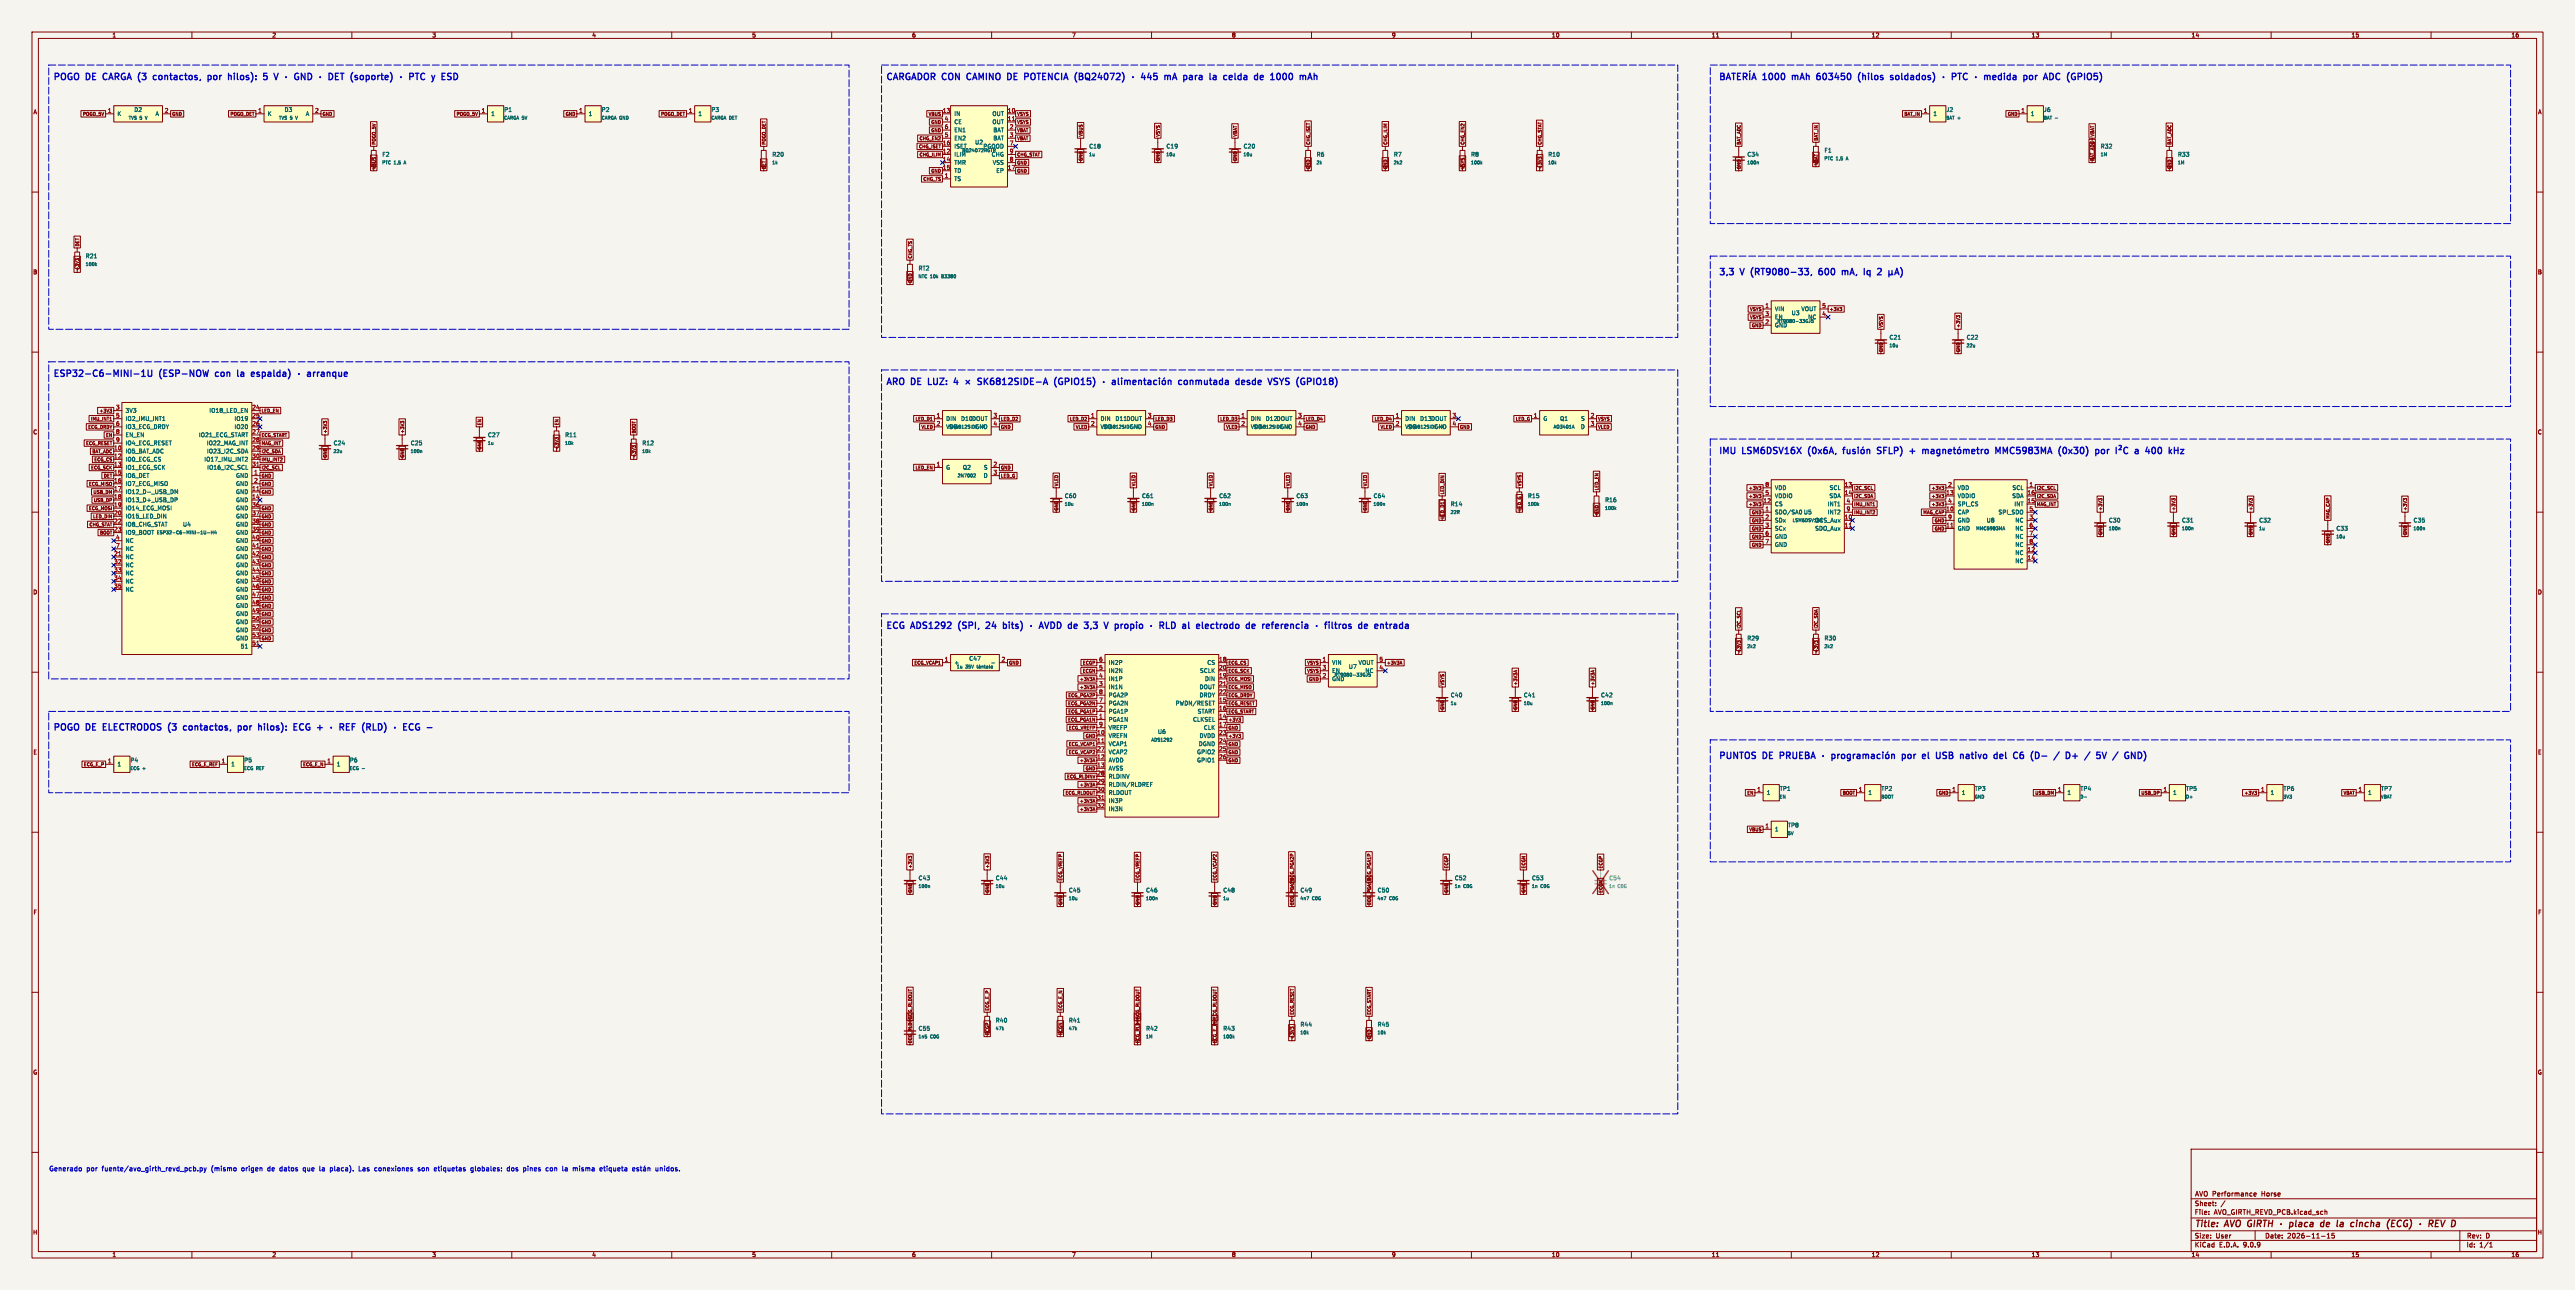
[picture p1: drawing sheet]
<svg xmlns="http://www.w3.org/2000/svg" width="805mm" height="403mm" viewBox="0 0 805 403" stroke-linecap="round" stroke-linejoin="round" font-family="sans-serif">
<defs><g id="words">
<g font-size="2.8" fill="#0000c2">
<text x="16.5" y="25.2">POGO</text>
<text x="27" y="25.2">DE</text>
<text x="33.2" y="25.2">CARGA (3</text>
<text x="50.5" y="25.2">contactos,</text>
<text x="68.3" y="25.2">por</text>
<text x="75.5" y="25.2">hilos):</text>
<text x="87.3" y="25.2">5</text>
<text x="91.6" y="25.2">V</text>
<text x="119.4" y="25.2">(soporte)</text>
<text x="276.9" y="25.2">CARGADOR CON</text>
<text x="303.2" y="25.2">CAMINO</text>
<text x="316.7" y="25.2">DE</text>
<text x="322.8" y="25.2">POTENCIA</text>
<text x="339.3" y="25.2">(BQ24072)</text>
<text x="369.8" y="25.2">mA</text>
<text x="376.5" y="25.2">para</text>
<text x="385.5" y="25.2">la</text>
<text x="390.7" y="25.2">celda</text>
<text x="401.1" y="25.2">de</text>
<text x="407" y="25.2">1000</text>
<text x="551.2" y="25.2">1000</text>
<text x="561.2" y="25.2">mAh</text>
<text x="569.7" y="25.2">603450</text>
<text x="583.5" y="25.2">(hilos</text>
<text x="594.4" y="25.2">soldados)</text>
<text x="640" y="25.2">por</text>
<text x="647.2" y="25.2">ADC</text>
<text x="655.2" y="25.2">(GPIO5)</text>
<text x="537.2" y="86.1">3,3</text>
<text x="544.3" y="86.1">V</text>
<text x="548.3" y="86.1">(RT9080-33,</text>
<text x="570.4" y="86.1">600</text>
<text x="578.4" y="86.1">mA,</text>
<text x="586.1" y="86.1">Iq</text>
<text x="591.2" y="86.1">2</text>
<text x="16.5" y="117.9">ESP32-C6-MINI-1U</text>
<text x="50" y="117.9">(ESP-NOW</text>
<text x="68.3" y="117.9">con</text>
<text x="76" y="117.9">la</text>
<text x="81.1" y="117.9">espalda)</text>
<text x="276.9" y="120.4">ARO DE</text>
<text x="291.1" y="120.4">LUZ:</text>
<text x="300" y="120.4">4</text>
<text x="333.8" y="120.4">(GPIO15)</text>
<text x="375" y="120.4">conmutada</text>
<text x="393.7" y="120.4">desde</text>
<text x="404.7" y="120.4">VSYS</text>
<text x="414.3" y="120.4">(GPIO18)</text>
<text x="537.2" y="142">IMU</text>
<text x="544.9" y="142">LSM6DSV16X</text>
<text x="566.2" y="142">(0x6A,</text>
<text x="589.5" y="142">SFLP)</text>
<text x="600.4" y="142">+</text>
<text x="628.8" y="142">MMC5983MA</text>
<text x="649.3" y="142">(0x30)</text>
<text x="661.6" y="142">por</text>
<text x="675.6" y="142">a</text>
<text x="276.9" y="196.6">ECG</text>
<text x="285" y="196.6">ADS1292</text>
<text x="300.6" y="196.6">(SPI,</text>
<text x="310" y="196.6">24</text>
<text x="316.2" y="196.6">bits)</text>
<text x="344.8" y="196.6">3,3</text>
<text x="351.9" y="196.6">V</text>
<text x="355.9" y="196.6">propio</text>
<text x="379.5" y="196.6">al</text>
<text x="384.6" y="196.6">electrodo</text>
<text x="401" y="196.6">de</text>
<text x="406.8" y="196.6">referencia</text>
<text x="439.3" y="196.6">de</text>
<text x="16.5" y="228.4">POGO</text>
<text x="27" y="228.4">DE</text>
<text x="33.2" y="228.4">ELECTRODOS (3</text>
<text x="59.9" y="228.4">contactos,</text>
<text x="77.7" y="228.4">por</text>
<text x="84.9" y="228.4">hilos):</text>
<text x="96.8" y="228.4">ECG</text>
<text x="104.9" y="228.4">+</text>
<text x="121.4" y="228.4">(RLD)</text>
<text x="537.2" y="237.2">PUNTOS</text>
<text x="551.2" y="237.2">DE</text>
<text x="557.4" y="237.2">PRUEBA</text>
<text x="598" y="237.2">por</text>
<text x="610.2" y="237.2">USB</text>
<text x="618.6" y="237.2">nativo</text>
<text x="629.9" y="237.2">del</text>
<text x="636.8" y="237.2">C6</text>
<text x="655.6" y="237.2">D+</text>
<text x="662.4" y="237.2">/</text>
<text x="666.8" y="237.2">5V</text>
</g>
<g font-size="2.8" fill="#840000">
<text x="686" y="383.9">Title:</text>
<text x="695.7" y="383.9">AVO GIRTH</text>
<text x="728.8" y="383.9">de</text>
<text x="734.6" y="383.9">la</text>
<text x="739.8" y="383.9">cincha</text>
<text x="751.9" y="383.9">(ECG)</text>
</g>
<g font-size="2.1" fill="#0000c2">
<text x="15.2" y="366.2">Generado</text>
<text x="27" y="366.2">por</text>
<text x="31.9" y="366.2">fuente/avo_girth_revd_pcb.py</text>
<text x="66.2" y="366.2">(mismo</text>
<text x="75.8" y="366.2">origen</text>
<text x="84.1" y="366.2">de</text>
<text x="88" y="366.2">datos</text>
<text x="95.5" y="366.2">que</text>
<text x="100.8" y="366.2">la</text>
<text x="104.2" y="366.2">placa).</text>
<text x="113.4" y="366.2">Las</text>
<text x="118.5" y="366.2">conexiones</text>
<text x="132.2" y="366.2">son</text>
<text x="137.4" y="366.2">etiquetas</text>
<text x="149" y="366.2">globales:</text>
<text x="160.5" y="366.2">dos</text>
<text x="165.8" y="366.2">pines</text>
<text x="173" y="366.2">con</text>
<text x="178.3" y="366.2">la</text>
<text x="181.7" y="366.2">misma</text>
<text x="190.3" y="366.2">etiqueta</text>
<text x="208.1" y="366.2">unidos.</text>
</g>
<g font-size="2.1" fill="#840000">
<text x="686" y="377">Sheet:</text>
<text x="686" y="374.2">AVO Performance</text>
<text x="707.8" y="374.2">Horse</text>
<text x="686" y="379.7">File:</text>
<text x="692.1" y="379.7">AVO_GIRTH_REVD_PCB.kicad_sch</text>
<text x="686" y="389.9">KiCad</text>
<text x="686" y="387.1">Size:</text>
<text x="692.7" y="387.1">User</text>
<text x="693.7" y="389.9">E.D.A.</text>
<text x="701.3" y="389.9">9.0.9</text>
<text x="708" y="387.1">Date:</text>
<text x="715" y="387.1">2026-11-15</text>
<text x="771" y="387.3">Rev:</text>
<text x="771" y="389.9">Id:</text>
<text x="775.1" y="389.9">1/1</text>
<text x="777.4" y="387.3">D</text>
</g>
<g font-size="1.8" fill="#840000">
<text x="35" y="11.9">1</text>
<text x="85" y="11.9">2</text>
<text x="135" y="11.9">3</text>
<text x="185" y="11.9">4</text>
<text x="235" y="11.9">5</text>
<text x="285" y="11.9">6</text>
<text x="335" y="11.9">7</text>
<text x="385" y="11.9">8</text>
<text x="435" y="11.9">9</text>
<text x="485" y="11.9">10</text>
<text x="535" y="11.9">11</text>
<text x="585" y="11.9">12</text>
<text x="635" y="11.9">13</text>
<text x="685" y="11.9">14</text>
<text x="735" y="11.9">15</text>
<text x="785" y="11.9">16</text>
<text x="10.3" y="35.9">A</text>
<text x="793.3" y="35.9">A</text>
<text x="10.3" y="85.9">B</text>
<text x="793.3" y="85.9">B</text>
<text x="10.3" y="135.9">C</text>
<text x="793.3" y="135.9">C</text>
<text x="10.3" y="185.9">D</text>
<text x="793.3" y="185.9">D</text>
<text x="10.3" y="235.9">E</text>
<text x="793.3" y="235.9">E</text>
<text x="10.3" y="285.9">F</text>
<text x="793.3" y="285.9">F</text>
<text x="10.3" y="335.9">G</text>
<text x="793.3" y="335.9">G</text>
<text x="10.2" y="385.9">H</text>
<text x="793.2" y="385.9">H</text>
<text x="35" y="392.9">1</text>
<text x="85" y="392.9">2</text>
<text x="135" y="392.9">3</text>
<text x="185" y="392.9">4</text>
<text x="235" y="392.9">5</text>
<text x="285" y="392.9">6</text>
<text x="335" y="392.9">7</text>
<text x="385" y="392.9">8</text>
<text x="435" y="392.9">9</text>
<text x="485" y="392.9">10</text>
<text x="535" y="392.9">11</text>
<text x="585" y="392.9">12</text>
<text x="635" y="392.9">13</text>
<text x="685" y="392.9">14</text>
<text x="735" y="392.9">15</text>
<text x="785" y="392.9">16</text>
</g>
<g font-size="1.8" fill="#a90000">
<text x="33.6" y="35.3">1</text>
<text x="51.4" y="35.3">2</text>
<text x="80.6" y="35.3">1</text>
<text x="98.4" y="35.3">2</text>
<text x="150.4" y="35.3">1</text>
<text x="180.9" y="35.3">1</text>
<text x="215.2" y="35.3">1</text>
<text x="294.6" y="35.3">13</text>
<text x="314.9" y="35.3">10</text>
<text x="601.3" y="35.3">1</text>
<text x="631.8" y="35.3">1</text>
<text x="295.2" y="37.8">4</text>
<text x="295.2" y="40.4">6</text>
<text x="314.9" y="37.8">11</text>
<text x="315.5" y="40.4">2</text>
<text x="294.6" y="45.5">16</text>
<text x="295.2" y="42.9">5</text>
<text x="315.5" y="42.9">3</text>
<text x="315.5" y="45.5">7</text>
<text x="294.6" y="48">12</text>
<text x="294.6" y="50.5">14</text>
<text x="294.6" y="53.1">15</text>
<text x="314.9" y="53.1">17</text>
<text x="315.5" y="48">9</text>
<text x="315.5" y="50.5">8</text>
<text x="295.2" y="55.6">1</text>
<text x="551.7" y="96.3">1</text>
<text x="551.7" y="98.8">3</text>
<text x="551.7" y="101.3">2</text>
<text x="569.5" y="96.3">5</text>
<text x="569.5" y="98.8">4</text>
<text x="36.1" y="128">3</text>
<text x="36.1" y="130.6">5</text>
<text x="78.7" y="128">24</text>
<text x="78.7" y="130.6">25</text>
<text x="292.7" y="130.6">1</text>
<text x="310.4" y="130.6">3</text>
<text x="340.9" y="130.6">1</text>
<text x="358.7" y="130.6">3</text>
<text x="387.9" y="130.6">1</text>
<text x="405.7" y="130.6">3</text>
<text x="436.2" y="130.6">1</text>
<text x="454" y="130.6">3</text>
<text x="479.4" y="130.6">1</text>
<text x="497.1" y="130.6">2</text>
<text x="36.1" y="133.1">6</text>
<text x="36.1" y="135.6">8</text>
<text x="78.7" y="133.1">26</text>
<text x="78.7" y="135.6">27</text>
<text x="292.7" y="133.1">2</text>
<text x="310.4" y="133.1">4</text>
<text x="340.9" y="133.1">2</text>
<text x="358.7" y="133.1">4</text>
<text x="387.9" y="133.1">2</text>
<text x="405.7" y="133.1">4</text>
<text x="436.2" y="133.1">2</text>
<text x="454" y="133.1">4</text>
<text x="497.1" y="133.1">3</text>
<text x="35.5" y="140.7">10</text>
<text x="35.5" y="143.3">12</text>
<text x="36.1" y="138.2">9</text>
<text x="78.7" y="138.2">28</text>
<text x="78.7" y="140.7">29</text>
<text x="78.7" y="143.3">30</text>
<text x="35.5" y="145.8">13</text>
<text x="35.5" y="148.3">15</text>
<text x="78.7" y="145.8">31</text>
<text x="79.3" y="148.3">1</text>
<text x="292.7" y="145.8">1</text>
<text x="310.4" y="145.8">2</text>
<text x="310.4" y="148.3">3</text>
<text x="35.5" y="150.9">16</text>
<text x="35.5" y="153.4">17</text>
<text x="35.5" y="156">18</text>
<text x="78.7" y="153.4">11</text>
<text x="78.7" y="156">14</text>
<text x="79.3" y="150.9">2</text>
<text x="551.7" y="152.1">8</text>
<text x="551.7" y="154.7">5</text>
<text x="576.5" y="152.1">13</text>
<text x="576.5" y="154.7">14</text>
<text x="608.3" y="154.7">13</text>
<text x="608.9" y="152.1">2</text>
<text x="633.7" y="154.7">16</text>
<text x="634.3" y="152.1">1</text>
<text x="35.5" y="158.5">19</text>
<text x="35.5" y="161">20</text>
<text x="78.7" y="158.5">36</text>
<text x="78.7" y="161">37</text>
<text x="551.1" y="157.2">12</text>
<text x="551.7" y="159.8">1</text>
<text x="577.1" y="157.2">4</text>
<text x="577.1" y="159.8">9</text>
<text x="608.3" y="159.8">10</text>
<text x="608.9" y="157.2">4</text>
<text x="633.7" y="157.2">15</text>
<text x="634.3" y="159.8">5</text>
<text x="35.5" y="163.6">22</text>
<text x="35.5" y="166.1">23</text>
<text x="78.7" y="163.6">38</text>
<text x="78.7" y="166.1">39</text>
<text x="551.7" y="162.3">2</text>
<text x="551.7" y="164.8">3</text>
<text x="551.7" y="167.4">6</text>
<text x="576.5" y="162.3">10</text>
<text x="576.5" y="164.8">11</text>
<text x="608.3" y="164.8">11</text>
<text x="608.9" y="162.3">9</text>
<text x="634.3" y="162.3">3</text>
<text x="634.3" y="164.8">6</text>
<text x="634.3" y="167.4">7</text>
<text x="35.5" y="173.7">21</text>
<text x="36.1" y="168.7">4</text>
<text x="36.1" y="171.2">7</text>
<text x="78.7" y="168.7">40</text>
<text x="78.7" y="171.2">41</text>
<text x="78.7" y="173.7">42</text>
<text x="551.7" y="169.9">7</text>
<text x="633.7" y="172.5">12</text>
<text x="634.3" y="169.9">8</text>
<text x="35.5" y="176.3">32</text>
<text x="35.5" y="178.8">33</text>
<text x="78.7" y="176.3">43</text>
<text x="78.7" y="178.8">44</text>
<text x="633.7" y="175">14</text>
<text x="35.5" y="181.4">34</text>
<text x="35.5" y="183.9">35</text>
<text x="78.7" y="181.4">45</text>
<text x="78.7" y="183.9">46</text>
<text x="78.7" y="186.4">47</text>
<text x="78.7" y="189">48</text>
<text x="78.7" y="191.5">49</text>
<text x="78.7" y="194.1">50</text>
<text x="78.7" y="196.6">52</text>
<text x="78.7" y="199.1">53</text>
<text x="78.7" y="201.7">51</text>
<text x="295.2" y="206.8">1</text>
<text x="313" y="206.8">2</text>
<text x="343.5" y="206.8">6</text>
<text x="343.5" y="209.3">5</text>
<text x="381" y="206.8">18</text>
<text x="381" y="209.3">20</text>
<text x="413.3" y="206.8">1</text>
<text x="413.3" y="209.3">3</text>
<text x="431.1" y="206.8">5</text>
<text x="431.1" y="209.3">4</text>
<text x="343.5" y="211.8">4</text>
<text x="343.5" y="214.4">3</text>
<text x="381" y="211.8">19</text>
<text x="381" y="214.4">21</text>
<text x="413.3" y="211.8">2</text>
<text x="343.5" y="216.9">8</text>
<text x="343.5" y="219.5">7</text>
<text x="343.5" y="222">2</text>
<text x="381" y="216.9">22</text>
<text x="381" y="219.5">15</text>
<text x="381" y="222">16</text>
<text x="343.5" y="224.5">1</text>
<text x="343.5" y="227.1">9</text>
<text x="381" y="224.5">14</text>
<text x="381" y="227.1">17</text>
<text x="342.9" y="229.6">10</text>
<text x="342.9" y="232.2">11</text>
<text x="381" y="229.6">23</text>
<text x="381" y="232.2">24</text>
<text x="33.6" y="238.5">1</text>
<text x="69.1" y="238.5">1</text>
<text x="102.2" y="238.5">1</text>
<text x="342.9" y="234.7">27</text>
<text x="342.9" y="237.2">12</text>
<text x="342.9" y="239.8">13</text>
<text x="381" y="234.7">25</text>
<text x="381" y="237.2">26</text>
<text x="342.9" y="242.3">28</text>
<text x="342.9" y="244.9">29</text>
<text x="342.9" y="247.4">30</text>
<text x="342.9" y="249.9">31</text>
<text x="549.2" y="247.4">1</text>
<text x="581" y="247.4">1</text>
<text x="610.2" y="247.4">1</text>
<text x="643.2" y="247.4">1</text>
<text x="676.2" y="247.4">1</text>
<text x="706.7" y="247.4">1</text>
<text x="737.2" y="247.4">1</text>
<text x="342.9" y="252.5">32</text>
<text x="551.7" y="258.8">1</text>
</g>
<g font-size="1.8" fill="#006464">
<text x="41.8" y="35.2">D2</text>
<text x="88.8" y="35.2">D3</text>
<text x="157.5" y="35.2">P1</text>
<text x="188" y="35.2">P2</text>
<text x="222.3" y="35.2">P3</text>
<text x="608.3" y="35.2">J2</text>
<text x="638.8" y="35.2">J6</text>
<text x="36.6" y="36.4">K</text>
<text x="48.5" y="36.4">A</text>
<text x="83.6" y="36.4">K</text>
<text x="95.5" y="36.4">A</text>
<text x="153.4" y="36.4">1</text>
<text x="183.9" y="36.4">1</text>
<text x="218.2" y="36.4">1</text>
<text x="298.2" y="36.4">IN</text>
<text x="298.2" y="39">CE</text>
<text x="298.2" y="41.5">EN1</text>
<text x="310.1" y="36.4">OUT</text>
<text x="310.1" y="39">OUT</text>
<text x="310.4" y="41.5">BAT</text>
<text x="604.3" y="36.4">1</text>
<text x="634.7" y="36.4">1</text>
<text x="298.2" y="44">EN2</text>
<text x="298.2" y="46.6">ISET</text>
<text x="304.7" y="45.3">U2</text>
<text x="307.3" y="46.6">PGOOD</text>
<text x="310.4" y="44">BAT</text>
<text x="340.4" y="46.6">C18</text>
<text x="364.5" y="46.6">C19</text>
<text x="388.6" y="46.6">C20</text>
<text x="570.2" y="47.9">F1</text>
<text x="656.6" y="46.6">R32</text>
<text x="119.4" y="49.1">F2</text>
<text x="241.3" y="49.1">R20</text>
<text x="298.2" y="49.1">ILIM</text>
<text x="298.2" y="51.7">TMR</text>
<text x="309.9" y="49.1">CHG</text>
<text x="310.2" y="51.7">VSS</text>
<text x="411.5" y="49.1">R6</text>
<text x="435.6" y="49.1">R7</text>
<text x="459.7" y="49.1">R8</text>
<text x="483.9" y="49.1">R10</text>
<text x="546.1" y="49.1">C34</text>
<text x="680.7" y="49.1">R33</text>
<text x="298.2" y="54.2">TD</text>
<text x="298.2" y="56.7">TS</text>
<text x="311.3" y="54.2">EP</text>
<text x="26.7" y="80.9">R21</text>
<text x="287" y="84.7">RT2</text>
<text x="554.7" y="97.4">VIN</text>
<text x="554.7" y="99.9">EN</text>
<text x="560" y="98.7">U3</text>
<text x="563" y="97.4">VOUT</text>
<text x="565.1" y="99.9">NC</text>
<text x="554.7" y="102.5">GND</text>
<text x="590.6" y="106.3">C21</text>
<text x="614.7" y="106.3">C22</text>
<text x="39.1" y="129.1">3V3</text>
<text x="39.1" y="131.7">IO2_IMU_INT1</text>
<text x="65.3" y="129.1">IO18_LED_EN</text>
<text x="73.2" y="131.7">IO19</text>
<text x="295.7" y="131.7">DIN</text>
<text x="300.3" y="131.7">D10DOUT</text>
<text x="343.9" y="131.7">DIN</text>
<text x="348.6" y="131.7">D11DOUT</text>
<text x="390.9" y="131.7">DIN</text>
<text x="395.6" y="131.7">D12DOUT</text>
<text x="439.2" y="131.7">DIN</text>
<text x="443.8" y="131.7">D13DOUT</text>
<text x="482.3" y="131.7">G</text>
<text x="487.6" y="131.7">Q1</text>
<text x="494.1" y="131.7">S</text>
<text x="39.1" y="134.2">IO3_ECG_DRDY</text>
<text x="39.1" y="136.8">EN_EN</text>
<text x="62" y="136.8">IO21_ECG_START</text>
<text x="73.2" y="134.2">IO20</text>
<text x="152.4" y="136.8">C27</text>
<text x="176.5" y="136.8">R11</text>
<text x="295.7" y="134.2">VDD</text>
<text x="304.8" y="134.2">GND</text>
<text x="343.9" y="134.2">VDD</text>
<text x="353.1" y="134.2">GND</text>
<text x="390.9" y="134.2">VDD</text>
<text x="400" y="134.2">GND</text>
<text x="439.2" y="134.2">VDD</text>
<text x="448.3" y="134.2">GND</text>
<text x="494.1" y="134.2">D</text>
<text x="39.1" y="139.3">IO4_ECG_RESET</text>
<text x="39.1" y="141.8">IO5_BAT_ADC</text>
<text x="64.5" y="139.3">IO22_MAG_INT</text>
<text x="64.6" y="141.8">IO23_I2C_SDA</text>
<text x="104.1" y="139.3">C24</text>
<text x="128.3" y="139.3">C25</text>
<text x="200.7" y="139.3">R12</text>
<text x="39.1" y="144.4">IO0_ECG_CS</text>
<text x="39.1" y="146.9">IO1_ECG_SCK</text>
<text x="39.1" y="149.5">IO6_DET</text>
<text x="63.7" y="144.4">IO17_IMU_INT2</text>
<text x="64.6" y="146.9">IO16_I2C_SCL</text>
<text x="73.7" y="149.5">GND</text>
<text x="295.7" y="146.9">G</text>
<text x="300.9" y="146.9">Q2</text>
<text x="307.4" y="149.5">D</text>
<text x="307.5" y="146.9">S</text>
<text x="39.1" y="152">IO7_ECG_MISO</text>
<text x="39.1" y="154.5">IO12_D-_USB_DM</text>
<text x="73.7" y="152">GND</text>
<text x="73.7" y="154.5">GND</text>
<text x="332.7" y="155.8">C60</text>
<text x="356.9" y="155.8">C61</text>
<text x="381" y="155.8">C62</text>
<text x="405.1" y="155.8">C63</text>
<text x="429.3" y="155.8">C64</text>
<text x="477.5" y="155.8">R15</text>
<text x="554.7" y="153.3">VDD</text>
<text x="554.7" y="155.8">VDDIO</text>
<text x="571.8" y="155.8">SDA</text>
<text x="571.9" y="153.3">SCL</text>
<text x="611.9" y="153.3">VDD</text>
<text x="611.9" y="155.8">VDDIO</text>
<text x="628.9" y="155.8">SDA</text>
<text x="629" y="153.3">SCL</text>
<text x="39.1" y="157.1">IO13_D+_USB_DP</text>
<text x="39.1" y="159.6">IO14_ECG_MOSI</text>
<text x="73.7" y="157.1">GND</text>
<text x="73.7" y="159.6">GND</text>
<text x="453.4" y="158.3">R14</text>
<text x="501.7" y="157.1">R16</text>
<text x="554.7" y="158.3">CS</text>
<text x="554.7" y="160.9">SDO/SA0</text>
<text x="563.8" y="160.9">U5</text>
<text x="571.2" y="158.3">INT1</text>
<text x="571.2" y="160.9">INT2</text>
<text x="611.9" y="158.3">SPI_CS</text>
<text x="611.9" y="160.9">CAP</text>
<text x="624.6" y="160.9">SPI_SDO</text>
<text x="629.6" y="158.3">INT</text>
<text x="39.1" y="162.2">IO15_LED_DIN</text>
<text x="39.1" y="164.7">IO8_CHG_STAT</text>
<text x="39.1" y="167.2">IO9_BOOT</text>
<text x="57" y="164.7">U4</text>
<text x="73.7" y="162.2">GND</text>
<text x="73.7" y="164.7">GND</text>
<text x="73.7" y="167.2">GND</text>
<text x="554.7" y="163.4">SDx</text>
<text x="554.7" y="166">SCx</text>
<text x="567.3" y="163.4">OCS_Aux</text>
<text x="567.3" y="166">SDO_Aux</text>
<text x="611.9" y="163.4">GND</text>
<text x="611.9" y="166">GND</text>
<text x="620.9" y="163.4">U8</text>
<text x="629.9" y="163.4">NC</text>
<text x="629.9" y="166">NC</text>
<text x="659.1" y="163.4">C30</text>
<text x="682" y="163.4">C31</text>
<text x="706.1" y="163.4">C32</text>
<text x="730.3" y="166">C33</text>
<text x="754.4" y="163.4">C35</text>
<text x="39.1" y="169.8">NC</text>
<text x="39.1" y="172.3">NC</text>
<text x="73.7" y="169.8">GND</text>
<text x="73.7" y="172.3">GND</text>
<text x="554.7" y="168.5">GND</text>
<text x="554.7" y="171">GND</text>
<text x="629.9" y="168.5">NC</text>
<text x="629.9" y="171">NC</text>
<text x="629.9" y="173.6">NC</text>
<text x="39.1" y="174.9">NC</text>
<text x="39.1" y="177.4">NC</text>
<text x="39.1" y="179.9">NC</text>
<text x="73.7" y="174.9">GND</text>
<text x="73.7" y="177.4">GND</text>
<text x="73.7" y="179.9">GND</text>
<text x="629.9" y="176.1">NC</text>
<text x="39.1" y="182.5">NC</text>
<text x="39.1" y="185">NC</text>
<text x="73.7" y="182.5">GND</text>
<text x="73.7" y="185">GND</text>
<text x="73.7" y="187.6">GND</text>
<text x="73.7" y="190.1">GND</text>
<text x="73.7" y="192.6">GND</text>
<text x="73.7" y="195.2">GND</text>
<text x="73.7" y="197.7">GND</text>
<text x="73.7" y="200.3">GND</text>
<text x="75.1" y="202.8">51</text>
<text x="546.1" y="200.3">R29</text>
<text x="570.2" y="200.3">R30</text>
<text x="298.2" y="207.9">+</text>
<text x="302.9" y="206.6">C47</text>
<text x="346.5" y="207.9">IN2P</text>
<text x="377.3" y="207.9">CS</text>
<text x="416.3" y="207.9">VIN</text>
<text x="421.5" y="209.1">U7</text>
<text x="424.6" y="207.9">VOUT</text>
<text x="346.5" y="210.4">IN2N</text>
<text x="346.5" y="213">IN1P</text>
<text x="346.5" y="215.5">IN1N</text>
<text x="374.9" y="215.5">DOUT</text>
<text x="375" y="210.4">SCLK</text>
<text x="376.6" y="213">DIN</text>
<text x="416.3" y="210.4">EN</text>
<text x="416.3" y="213">GND</text>
<text x="426.7" y="210.4">NC</text>
<text x="346.5" y="218">PGA2P</text>
<text x="346.5" y="220.6">PGA2N</text>
<text x="367.4" y="220.6">PWDN/RESET</text>
<text x="374.9" y="218">DRDY</text>
<text x="453.4" y="218">C40</text>
<text x="476.3" y="218">C41</text>
<text x="500.4" y="218">C42</text>
<text x="346.5" y="223.1">PGA1P</text>
<text x="346.5" y="225.7">PGA1N</text>
<text x="372.8" y="225.7">CLKSEL</text>
<text x="374.3" y="223.1">START</text>
<text x="346.5" y="228.2">VREFP</text>
<text x="346.5" y="230.7">VREFN</text>
<text x="346.5" y="233.3">VCAP1</text>
<text x="361.8" y="229.5">U6</text>
<text x="374.6" y="233.3">DGND</text>
<text x="374.9" y="230.7">DVDD</text>
<text x="376.2" y="228.2">CLK</text>
<text x="36.6" y="239.6">1</text>
<text x="40.6" y="238.4">P4</text>
<text x="72.1" y="239.6">1</text>
<text x="76.2" y="238.4">P5</text>
<text x="105.2" y="239.6">1</text>
<text x="109.2" y="238.4">P6</text>
<text x="346.5" y="235.8">VCAP2</text>
<text x="346.5" y="238.4">AVDD</text>
<text x="374.1" y="235.8">GPIO2</text>
<text x="374.1" y="238.4">GPIO1</text>
<text x="346.5" y="240.9">AVSS</text>
<text x="346.5" y="243.4">RLDINV</text>
<text x="346.5" y="246">RLDIN/RLDREF</text>
<text x="346.5" y="248.5">RLDOUT</text>
<text x="346.5" y="251.1">IN3P</text>
<text x="552.2" y="248.5">1</text>
<text x="556.3" y="247.2">TP1</text>
<text x="583.9" y="248.5">1</text>
<text x="588" y="247.2">TP2</text>
<text x="613.2" y="248.5">1</text>
<text x="617.2" y="247.2">TP3</text>
<text x="646.2" y="248.5">1</text>
<text x="650.2" y="247.2">TP4</text>
<text x="679.2" y="248.5">1</text>
<text x="683.3" y="247.2">TP5</text>
<text x="709.7" y="248.5">1</text>
<text x="713.7" y="247.2">TP6</text>
<text x="740.2" y="248.5">1</text>
<text x="744.2" y="247.2">TP7</text>
<text x="346.5" y="253.6">IN3N</text>
<text x="554.7" y="259.9">1</text>
<text x="558.8" y="258.7">TP8</text>
<text x="287" y="275.2">C43</text>
<text x="311.2" y="275.2">C44</text>
<text x="454.7" y="275.2">C52</text>
<text x="478.8" y="275.2">C53</text>
<text x="334" y="279">C45</text>
<text x="358.1" y="279">C46</text>
<text x="382.3" y="279">C48</text>
<text x="406.4" y="279">C49</text>
<text x="430.5" y="279">C50</text>
<text x="287" y="322.2">C55</text>
<text x="311.2" y="319.6">R40</text>
<text x="334" y="319.6">R41</text>
<text x="358.1" y="322.2">R42</text>
<text x="382.3" y="322.2">R43</text>
<text x="406.4" y="320.9">R44</text>
<text x="430.5" y="320.9">R45</text>
</g>
<text font-size="1.8" fill="#939391" x="502.9" y="275.2">C54</text>
<g font-size="1.4" fill="#840000">
<text x="25.7" y="36.4">POGO_5V</text>
<text x="53.7" y="36.4">GND</text>
<text x="71.9" y="36.4">POGO_DET</text>
<text x="100.7" y="36.4">GND</text>
<text x="142.6" y="36.4">POGO_5V</text>
<text x="176.7" y="36.4">GND</text>
<text x="206.5" y="36.4">POGO_DET</text>
<text x="290.2" y="36.4">VBUS</text>
<text x="291" y="41.4">GND</text>
<text x="291" y="38.9">GND</text>
<text x="317.9" y="41.4">VBAT</text>
<text x="317.9" y="38.9">VSYS</text>
<text x="317.9" y="36.4">VSYS</text>
<text x="595.2" y="36.4">BAT_IN</text>
<text x="627.5" y="36.4">GND</text>
<text x="117.6" y="45.3" transform="rotate(-90 117.6 45.3)">POGO_5V</text>
<text x="239.6" y="45.3" transform="rotate(-90 239.6 45.3)">POGO_DET</text>
<text x="287.1" y="46.5">CHG_ISET</text>
<text x="287.3" y="44">CHG_EN2</text>
<text x="317.9" y="44">VBAT</text>
<text x="338.6" y="42.8" transform="rotate(-90 338.6 42.8)">VBUS</text>
<text x="362.7" y="42.8" transform="rotate(-90 362.7 42.8)">VSYS</text>
<text x="386.9" y="42.8" transform="rotate(-90 386.9 42.8)">VBAT</text>
<text x="409.7" y="45.3" transform="rotate(-90 409.7 45.3)">CHG_ISET</text>
<text x="433.9" y="45.3" transform="rotate(-90 433.9 45.3)">CHG_ILIM</text>
<text x="458" y="45.3" transform="rotate(-90 458 45.3)">CHG_EN2</text>
<text x="482.1" y="45.3" transform="rotate(-90 482.1 45.3)">CHG_STAT</text>
<text x="544.4" y="45.3" transform="rotate(-90 544.4 45.3)">BAT_ADC</text>
<text x="568.5" y="44.1" transform="rotate(-90 568.5 44.1)">BAT_IN</text>
<text x="654.8" y="42.8" transform="rotate(-90 654.8 42.8)">VBAT</text>
<text x="679" y="45.3" transform="rotate(-90 679 45.3)">BAT_ADC</text>
<text x="117.6" y="53" transform="rotate(-90 117.6 53)">VBUS</text>
<text x="239.6" y="53" transform="rotate(-90 239.6 53)">DET</text>
<text x="287.3" y="49.1">CHG_ILIM</text>
<text x="317.9" y="51.6">GND</text>
<text x="317.9" y="49.1">CHG_STAT</text>
<text x="338.6" y="50.4" transform="rotate(-90 338.6 50.4)">GND</text>
<text x="362.7" y="50.4" transform="rotate(-90 362.7 50.4)">GND</text>
<text x="386.9" y="50.4" transform="rotate(-90 386.9 50.4)">GND</text>
<text x="409.7" y="53" transform="rotate(-90 409.7 53)">GND</text>
<text x="433.9" y="53" transform="rotate(-90 433.9 53)">GND</text>
<text x="458" y="53" transform="rotate(-90 458 53)">VSYS</text>
<text x="482.1" y="53" transform="rotate(-90 482.1 53)">+3V3</text>
<text x="544.4" y="53" transform="rotate(-90 544.4 53)">GND</text>
<text x="568.5" y="51.7" transform="rotate(-90 568.5 51.7)">VBAT</text>
<text x="654.8" y="50.4" transform="rotate(-90 654.8 50.4)">BAT_ADC</text>
<text x="679" y="53" transform="rotate(-90 679 53)">GND</text>
<text x="288.5" y="56.7">CHG_TS</text>
<text x="291" y="54.1">GND</text>
<text x="317.9" y="54.1">GND</text>
<text x="24.9" y="77.1" transform="rotate(-90 24.9 77.1)">DET</text>
<text x="285.3" y="80.9" transform="rotate(-90 285.3 80.9)">CHG_TS</text>
<text x="24.9" y="84.7" transform="rotate(-90 24.9 84.7)">+3V3</text>
<text x="285.3" y="88.5" transform="rotate(-90 285.3 88.5)">GND</text>
<text x="546.9" y="97.3">VSYS</text>
<text x="546.9" y="99.9">VSYS</text>
<text x="571.9" y="97.3">+3V3</text>
<text x="547.5" y="102.4">GND</text>
<text x="588.8" y="102.5" transform="rotate(-90 588.8 102.5)">VSYS</text>
<text x="612.9" y="102.5" transform="rotate(-90 612.9 102.5)">+3V3</text>
<text x="588.8" y="110.1" transform="rotate(-90 588.8 110.1)">GND</text>
<text x="612.9" y="110.1" transform="rotate(-90 612.9 110.1)">GND</text>
<text x="28.3" y="131.6">IMU_INT1</text>
<text x="30.9" y="129.1">+3V3</text>
<text x="81.7" y="129.1">LED_EN</text>
<text x="286" y="131.6">LED_D1</text>
<text x="312.8" y="131.6">LED_D2</text>
<text x="334.3" y="131.6">LED_D2</text>
<text x="361.1" y="131.6">LED_D3</text>
<text x="381.3" y="131.6">LED_D3</text>
<text x="408" y="131.6">LED_D4</text>
<text x="429.5" y="131.6">LED_D4</text>
<text x="473.7" y="131.6">LED_G</text>
<text x="499.5" y="131.6">VSYS</text>
<text x="27.4" y="134.2">ECG_DRDY</text>
<text x="33" y="136.7">EN</text>
<text x="81.7" y="136.7">ECG_START</text>
<text x="102.4" y="135.5" transform="rotate(-90 102.4 135.5)">+3V3</text>
<text x="126.5" y="135.5" transform="rotate(-90 126.5 135.5)">+3V3</text>
<text x="150.7" y="133" transform="rotate(-90 150.7 133)">EN</text>
<text x="174.8" y="133" transform="rotate(-90 174.8 133)">EN</text>
<text x="198.9" y="135.5" transform="rotate(-90 198.9 135.5)">BOOT</text>
<text x="287.9" y="134.2">VLED</text>
<text x="312.8" y="134.2">GND</text>
<text x="336.2" y="134.2">VLED</text>
<text x="361.1" y="134.2">GND</text>
<text x="383.1" y="134.2">VLED</text>
<text x="408" y="134.2">GND</text>
<text x="431.4" y="134.2">VLED</text>
<text x="456.3" y="134.2">GND</text>
<text x="499.5" y="134.2">VLED</text>
<text x="26.7" y="139.2">ECG_RESET</text>
<text x="28.7" y="141.8">BAT_ADC</text>
<text x="81.7" y="139.2">MAG_INT</text>
<text x="81.7" y="141.8">I2C_SDA</text>
<text x="102.4" y="143.1" transform="rotate(-90 102.4 143.1)">GND</text>
<text x="126.5" y="143.1" transform="rotate(-90 126.5 143.1)">GND</text>
<text x="150.7" y="140.6" transform="rotate(-90 150.7 140.6)">GND</text>
<text x="174.8" y="140.6" transform="rotate(-90 174.8 140.6)">+3V3</text>
<text x="198.9" y="143.1" transform="rotate(-90 198.9 143.1)">+3V3</text>
<text x="28.3" y="146.9">ECG_SCK</text>
<text x="29.3" y="144.3">ECG_CS</text>
<text x="32.3" y="149.4">DET</text>
<text x="81.7" y="146.9">I2C_SCL</text>
<text x="81.7" y="144.3">IMU_INT2</text>
<text x="81.7" y="149.4">GND</text>
<text x="286" y="146.9">LED_EN</text>
<text x="312.8" y="149.4">LED_G</text>
<text x="312.8" y="146.9">GND</text>
<text x="27.6" y="151.9">ECG_MISO</text>
<text x="29" y="154.5">USB_DM</text>
<text x="81.7" y="154.5">GND</text>
<text x="81.7" y="151.9">GND</text>
<text x="331" y="152" transform="rotate(-90 331 152)">VLED</text>
<text x="355.1" y="152" transform="rotate(-90 355.1 152)">VLED</text>
<text x="379.3" y="152" transform="rotate(-90 379.3 152)">VLED</text>
<text x="403.4" y="152" transform="rotate(-90 403.4 152)">VLED</text>
<text x="427.5" y="152" transform="rotate(-90 427.5 152)">VLED</text>
<text x="451.6" y="154.6" transform="rotate(-90 451.6 154.6)">LED_DIN</text>
<text x="475.8" y="152" transform="rotate(-90 475.8 152)">VSYS</text>
<text x="499.9" y="153.3" transform="rotate(-90 499.9 153.3)">LED_EN</text>
<text x="546.5" y="155.7">+3V3</text>
<text x="546.5" y="153.2">+3V3</text>
<text x="579.5" y="153.2">I2C_SCL</text>
<text x="579.5" y="155.7">I2C_SDA</text>
<text x="603.7" y="155.7">+3V3</text>
<text x="603.7" y="153.2">+3V3</text>
<text x="636.6" y="155.7">I2C_SDA</text>
<text x="636.6" y="153.2">I2C_SCL</text>
<text x="27.6" y="159.6">ECG_MOSI</text>
<text x="29.2" y="157">USB_DP</text>
<text x="81.7" y="159.6">GND</text>
<text x="331" y="159.6" transform="rotate(-90 331 159.6)">GND</text>
<text x="355.1" y="159.6" transform="rotate(-90 355.1 159.6)">GND</text>
<text x="379.3" y="159.6" transform="rotate(-90 379.3 159.6)">GND</text>
<text x="403.4" y="159.6" transform="rotate(-90 403.4 159.6)">GND</text>
<text x="427.5" y="159.6" transform="rotate(-90 427.5 159.6)">GND</text>
<text x="475.8" y="159.6" transform="rotate(-90 475.8 159.6)">LED_G</text>
<text x="499.9" y="160.9" transform="rotate(-90 499.9 160.9)">GND</text>
<text x="546.5" y="158.3">+3V3</text>
<text x="547.5" y="160.8">GND</text>
<text x="579.5" y="160.8">IMU_INT2</text>
<text x="579.5" y="158.3">IMU_INT1</text>
<text x="601.1" y="160.8">MAG_CAP</text>
<text x="603.7" y="158.3">+3V3</text>
<text x="636.6" y="158.3">MAG_INT</text>
<text x="657.4" y="159.6" transform="rotate(-90 657.4 159.6)">+3V3</text>
<text x="680.2" y="159.6" transform="rotate(-90 680.2 159.6)">+3V3</text>
<text x="704.4" y="159.6" transform="rotate(-90 704.4 159.6)">+3V3</text>
<text x="752.6" y="159.6" transform="rotate(-90 752.6 159.6)">+3V3</text>
<text x="27.8" y="164.6">CHG_STAT</text>
<text x="28.9" y="162.1">LED_DIN</text>
<text x="31.1" y="167.2">BOOT</text>
<text x="81.7" y="167.2">GND</text>
<text x="81.7" y="164.6">GND</text>
<text x="81.7" y="162.1">GND</text>
<text x="451.6" y="162.2" transform="rotate(-90 451.6 162.2)">LED_D1</text>
<text x="547.5" y="165.9">GND</text>
<text x="547.5" y="163.4">GND</text>
<text x="604.7" y="165.9">GND</text>
<text x="604.7" y="163.4">GND</text>
<text x="657.4" y="167.3" transform="rotate(-90 657.4 167.3)">GND</text>
<text x="680.2" y="167.3" transform="rotate(-90 680.2 167.3)">GND</text>
<text x="704.4" y="167.3" transform="rotate(-90 704.4 167.3)">GND</text>
<text x="728.5" y="162.2" transform="rotate(-90 728.5 162.2)">MAG_CAP</text>
<text x="752.6" y="167.3" transform="rotate(-90 752.6 167.3)">GND</text>
<text x="81.7" y="169.7">GND</text>
<text x="81.7" y="172.3">GND</text>
<text x="547.5" y="171">GND</text>
<text x="547.5" y="168.4">GND</text>
<text x="728.5" y="169.8" transform="rotate(-90 728.5 169.8)">GND</text>
<text x="81.7" y="174.8">GND</text>
<text x="81.7" y="177.3">GND</text>
<text x="81.7" y="179.9">GND</text>
<text x="81.7" y="182.4">GND</text>
<text x="81.7" y="185">GND</text>
<text x="81.7" y="190">GND</text>
<text x="81.7" y="187.5">GND</text>
<text x="81.7" y="195.1">GND</text>
<text x="81.7" y="197.7">GND</text>
<text x="81.7" y="192.6">GND</text>
<text x="544.4" y="196.5" transform="rotate(-90 544.4 196.5)">I2C_SCL</text>
<text x="568.5" y="196.5" transform="rotate(-90 568.5 196.5)">I2C_SDA</text>
<text x="81.7" y="200.2">GND</text>
<text x="285.7" y="207.8">ECG_VCAP1</text>
<text x="315.3" y="207.8">GND</text>
<text x="338.4" y="207.8">ECGP</text>
<text x="383.9" y="207.8">ECG_CS</text>
<text x="408.5" y="207.8">VSYS</text>
<text x="433.4" y="207.8">+3V3A</text>
<text x="544.4" y="204.1" transform="rotate(-90 544.4 204.1)">+3V3</text>
<text x="568.5" y="204.1" transform="rotate(-90 568.5 204.1)">+3V3</text>
<text x="337.4" y="215.4">+3V3A</text>
<text x="337.4" y="212.9">+3V3A</text>
<text x="338.3" y="210.4">ECGN</text>
<text x="383.9" y="210.4">ECG_SCK</text>
<text x="383.9" y="215.4">ECG_MISO</text>
<text x="383.9" y="212.9">ECG_MOSI</text>
<text x="408.5" y="210.4">VSYS</text>
<text x="409.1" y="212.9">GND</text>
<text x="451.6" y="214.3" transform="rotate(-90 451.6 214.3)">VSYS</text>
<text x="474.5" y="214.3" transform="rotate(-90 474.5 214.3)">+3V3A</text>
<text x="498.6" y="214.3" transform="rotate(-90 498.6 214.3)">+3V3A</text>
<text x="333.7" y="220.5">ECG_PGA2N</text>
<text x="333.8" y="218">ECG_PGA2P</text>
<text x="383.9" y="220.5">ECG_RESET</text>
<text x="383.9" y="218">ECG_DRDY</text>
<text x="451.6" y="221.9" transform="rotate(-90 451.6 221.9)">GND</text>
<text x="474.5" y="221.9" transform="rotate(-90 474.5 221.9)">GND</text>
<text x="498.6" y="221.9" transform="rotate(-90 498.6 221.9)">GND</text>
<text x="333.7" y="225.6">ECG_PGA1N</text>
<text x="333.8" y="223.1">ECG_PGA1P</text>
<text x="383.9" y="225.6">+3V3</text>
<text x="383.9" y="223.1">ECG_START</text>
<text x="333.9" y="233.2">ECG_VCAP1</text>
<text x="334" y="228.1">ECG_VREFP</text>
<text x="339.2" y="230.7">GND</text>
<text x="383.9" y="233.2">GND</text>
<text x="383.9" y="230.7">+3V3</text>
<text x="383.9" y="228.1">GND</text>
<text x="26.1" y="239.6">ECG_E_P</text>
<text x="59.9" y="239.6">ECG_E_REF</text>
<text x="94.6" y="239.6">ECG_E_N</text>
<text x="333.9" y="235.8">ECG_VCAP2</text>
<text x="337.4" y="238.3">+3V3A</text>
<text x="383.9" y="235.8">GND</text>
<text x="383.9" y="238.3">GND</text>
<text x="333.4" y="243.4">ECG_RLDINV</text>
<text x="337.4" y="245.9">+3V3A</text>
<text x="339.2" y="240.8">GND</text>
<text x="332.9" y="248.5">ECG_RLDOUT</text>
<text x="337.4" y="251">+3V3A</text>
<text x="546.1" y="248.5">EN</text>
<text x="575.9" y="248.5">BOOT</text>
<text x="605.9" y="248.5">GND</text>
<text x="636.1" y="248.5">USB_DM</text>
<text x="669.2" y="248.5">USB_DP</text>
<text x="701.5" y="248.5">+3V3</text>
<text x="732.5" y="248.5">VBAT</text>
<text x="337.4" y="253.5">+3V3A</text>
<text x="546.7" y="259.9">VBUS</text>
<text x="285.3" y="271.4" transform="rotate(-90 285.3 271.4)">+3V3</text>
<text x="309.4" y="271.4" transform="rotate(-90 309.4 271.4)">+3V3</text>
<text x="332.3" y="275.2" transform="rotate(-90 332.3 275.2)">ECG_VREFP</text>
<text x="356.4" y="275.2" transform="rotate(-90 356.4 275.2)">ECG_VREFP</text>
<text x="380.5" y="275.2" transform="rotate(-90 380.5 275.2)">ECG_VCAP2</text>
<text x="404.7" y="275.2" transform="rotate(-90 404.7 275.2)">ECG_PGA2P</text>
<text x="428.8" y="275.2" transform="rotate(-90 428.8 275.2)">ECG_PGA1P</text>
<text x="452.9" y="271.4" transform="rotate(-90 452.9 271.4)">ECGP</text>
<text x="477" y="271.4" transform="rotate(-90 477 271.4)">ECGN</text>
<text x="501.2" y="271.4" transform="rotate(-90 501.2 271.4)">ECGP</text>
<text x="285.3" y="279" transform="rotate(-90 285.3 279)">GND</text>
<text x="309.4" y="279" transform="rotate(-90 309.4 279)">GND</text>
<text x="452.9" y="279" transform="rotate(-90 452.9 279)">GND</text>
<text x="477" y="279" transform="rotate(-90 477 279)">GND</text>
<text x="501.2" y="279" transform="rotate(-90 501.2 279)">ECGN</text>
<text x="332.3" y="282.8" transform="rotate(-90 332.3 282.8)">GND</text>
<text x="356.4" y="282.8" transform="rotate(-90 356.4 282.8)">GND</text>
<text x="380.5" y="282.8" transform="rotate(-90 380.5 282.8)">GND</text>
<text x="404.7" y="282.8" transform="rotate(-90 404.7 282.8)">ECG_PGA2N</text>
<text x="428.8" y="282.8" transform="rotate(-90 428.8 282.8)">ECG_PGA1N</text>
<text x="309.4" y="315.9" transform="rotate(-90 309.4 315.9)">ECG_E_P</text>
<text x="332.3" y="315.9" transform="rotate(-90 332.3 315.9)">ECG_E_N</text>
<text x="404.7" y="317.1" transform="rotate(-90 404.7 317.1)">ECG_RESET</text>
<text x="428.8" y="317.1" transform="rotate(-90 428.8 317.1)">ECG_START</text>
<text x="285.3" y="318.4" transform="rotate(-90 285.3 318.4)">ECG_RLDOUT</text>
<text x="309.4" y="323.5" transform="rotate(-90 309.4 323.5)">ECGP</text>
<text x="332.3" y="323.5" transform="rotate(-90 332.3 323.5)">ECGN</text>
<text x="356.4" y="318.4" transform="rotate(-90 356.4 318.4)">ECG_RLDOUT</text>
<text x="380.5" y="318.4" transform="rotate(-90 380.5 318.4)">ECG_RLDOUT</text>
<text x="285.3" y="326" transform="rotate(-90 285.3 326)">ECG_RLDINV</text>
<text x="356.4" y="326" transform="rotate(-90 356.4 326)">ECG_RLDINV</text>
<text x="380.5" y="326" transform="rotate(-90 380.5 326)">ECG_E_REF</text>
<text x="404.7" y="324.7" transform="rotate(-90 404.7 324.7)">+3V3</text>
<text x="428.8" y="324.7" transform="rotate(-90 428.8 324.7)">GND</text>
</g>
<g font-size="1.4" fill="#006464">
<text x="40.1" y="37.6">TVS 5</text>
<text x="45.7" y="37.6">V</text>
<text x="87.1" y="37.6">TVS 5</text>
<text x="92.7" y="37.6">V</text>
<text x="157.4" y="37.6">CARGA 5V</text>
<text x="187.9" y="37.6">CARGA GND</text>
<text x="222.2" y="37.6">CARGA DET</text>
<text x="608.3" y="37.6">BAT +</text>
<text x="638.8" y="37.6">BAT -</text>
<text x="300.7" y="47.7">BQ24072RGTR</text>
<text x="119.3" y="51.5">PTC</text>
<text x="123.1" y="51.5">1,5</text>
<text x="126.5" y="51.5">A</text>
<text x="241.3" y="51.5">1k</text>
<text x="340.3" y="49">1u</text>
<text x="364.4" y="49">10u</text>
<text x="388.6" y="49">10u</text>
<text x="411.4" y="51.5">2k</text>
<text x="435.6" y="51.5">2k2</text>
<text x="459.7" y="51.5">100k</text>
<text x="483.8" y="51.5">10k</text>
<text x="546.1" y="51.5">100n</text>
<text x="570.2" y="50.3">PTC</text>
<text x="574" y="50.3">1,5</text>
<text x="577.4" y="50.3">A</text>
<text x="656.5" y="49">1M</text>
<text x="680.7" y="51.5">1M</text>
<text x="26.6" y="83.3">100k</text>
<text x="287" y="87.1">NTC 10k</text>
<text x="294.5" y="87.1">B3380</text>
<text x="555.5" y="101.1">RT9080-33GJ5</text>
<text x="590.5" y="108.7">10u</text>
<text x="614.6" y="108.7">22u</text>
<text x="296.5" y="134.1">SK6812SIDE-A</text>
<text x="344.8" y="134.1">SK6812SIDE-A</text>
<text x="391.8" y="134.1">SK6812SIDE-A</text>
<text x="440" y="134.1">SK6812SIDE-A</text>
<text x="485.5" y="134.1">AO3401A</text>
<text x="104.1" y="141.7">22u</text>
<text x="128.2" y="141.7">100n</text>
<text x="152.4" y="139.2">1u</text>
<text x="176.5" y="139.2">10k</text>
<text x="200.6" y="141.7">10k</text>
<text x="299.2" y="149.3">2N7002</text>
<text x="332.7" y="158.2">10u</text>
<text x="356.8" y="158.2">100n</text>
<text x="381" y="158.2">100n</text>
<text x="405.1" y="158.2">100n</text>
<text x="429.2" y="158.2">100n</text>
<text x="453.3" y="160.8">22R</text>
<text x="477.5" y="158.2">100k</text>
<text x="501.6" y="159.5">100k</text>
<text x="48.9" y="167.1">ESP32-C6-MINI-1U-H4</text>
<text x="560.3" y="163.3">LSM6DSV16X</text>
<text x="617.6" y="165.8">MMC5983MA</text>
<text x="659.1" y="165.8">100n</text>
<text x="681.9" y="165.8">100n</text>
<text x="706.1" y="165.8">1u</text>
<text x="754.3" y="165.8">100n</text>
<text x="730.2" y="168.4">10u</text>
<text x="546.1" y="202.7">2k2</text>
<text x="570.2" y="202.7">2k2</text>
<text x="299" y="209">1u</text>
<text x="301.8" y="209">35V</text>
<text x="417.1" y="211.6">RT9080-33GJ5</text>
<text x="453.3" y="220.4">1u</text>
<text x="476.2" y="220.4">10u</text>
<text x="500.3" y="220.4">100n</text>
<text x="359.8" y="231.9">ADS1292</text>
<text x="40.6" y="240.8">ECG +</text>
<text x="76.2" y="240.8">ECG REF</text>
<text x="109.2" y="240.8">ECG -</text>
<text x="556.2" y="249.7">EN</text>
<text x="588" y="249.7">BOOT</text>
<text x="617.2" y="249.7">GND</text>
<text x="650.2" y="249.7">D-</text>
<text x="683.2" y="249.7">D+</text>
<text x="713.7" y="249.7">3V3</text>
<text x="744.2" y="249.7">VBAT</text>
<text x="558.8" y="261.1">5V</text>
<text x="287" y="277.6">100n</text>
<text x="311.1" y="277.6">10u</text>
<text x="334" y="281.4">10u</text>
<text x="358.1" y="281.4">100n</text>
<text x="382.2" y="281.4">1u</text>
<text x="406.4" y="281.4">4n7</text>
<text x="410.2" y="281.4">C0G</text>
<text x="430.5" y="281.4">4n7</text>
<text x="434.3" y="281.4">C0G</text>
<text x="454.6" y="277.6">1n</text>
<text x="457.5" y="277.6">C0G</text>
<text x="478.7" y="277.6">1n</text>
<text x="481.6" y="277.6">C0G</text>
<text x="311.1" y="322">47k</text>
<text x="334" y="322">47k</text>
<text x="406.4" y="323.3">10k</text>
<text x="430.5" y="323.3">10k</text>
<text x="287" y="324.6">1n5</text>
<text x="290.8" y="324.6">C0G</text>
<text x="358.1" y="324.6">1M</text>
<text x="382.2" y="324.6">100k</text>
</g>
<g font-size="1.4" fill="#939391">
<text x="502.9" y="277.6">1n</text>
<text x="505.8" y="277.6">C0G</text>
</g>
</g></defs>
<path d="M0 0h805v403h-805z" fill="#f5f4ef" stroke="#f5f4ef" stroke-width=".31"/>
<g fill="none" stroke="#840000" stroke-width=".31">
<path d="M10 10h785v383h-785zM12 12h781v379h-781zM60 10v2M110 10v2M160 10v2M210 10v2M260 10v2M310 10v2M360 10v2M410 10v2M460 10v2M510 10v2"/>
<path d="M536.6 11.6h.7M560 10v2M610 10v2M660 10v2M710 10v2M760 10v2M10 60h2M793 60h2M10 110h2M793 110h2M10 160h2M793 160h2"/>
<path d="M10 210h2M793 210h2M10 260h2M452.1 271.8v3.3M793 260h2M10 310h2M793 310h2M685 359h108v32h-108zM10 360h2M685 374.5h108M690.5 379.2v.2M690.5 378.5v.1"/>
<path d="M692.7 376.5v.2M692.7 375.8v.1M695.6 375.1l-1.3 1.9M705.3 372.8v.2l-.7 .2M707.1 372.2v1.5M707.1 372.9h.9M727 378.4l.5 .2v.8M793 360h2M60 391v2M110 391v2M160 391v2M210 391v2"/>
<path d="M260 391v2M310 391v2M360 391v2M410 391v2M460 391v2M510 391v2M536.6 392.6h.7M560 391v2M610 391v2M660 391v2M685 387.5h108M685 384.5h108"/>
<path d="M685 380.5h108M705 384.5v3M710 391v2M725.7 386.2h1.2M727.5 386.8h.9M727.5 385.7l.5-.4v1.5M729.7 385.3h-.7v.7l.7-.1v.7h-.7M760 391v2M769 384.5v6.5M778.3 389.6h.9M778.3 388.5l.4-.4v1.5"/>
</g>
<g fill="none" stroke="#840000" stroke-width=".4">
<path d="M450.3 275.1h3.6M450.3 276.1h3.6M715.9 382l.6-.1 .3 .4-.3 .8h-.7M715.9 381.9l-.2 2M717.8 381.2l-.2 1.7 .3 .3M718.8 382h.7v1.2M719.6 382.4l-.9 .1-.1 .4 .2 .3 .7-.1M721.5 382l-.6-.1-.4 .4v.8h.8M722.3 382h.8l-.1 1.2M723.1 382.4l-.9 .1-.1 .4 .2 .3 .7-.1M726.5 382h-.8l-.3 .8 .4 .4 .6-.1M726.6 381.2l-.3 2"/>
<path d="M728 381.9l-.5 .1-.3 .9 .3 .3 .6-.1M728.3 382.4l-1 .1M737.8 382h.7l-.1 1.2M749.5 382.9l.5 .3 .6-.2M750.8 381.4l-.6-.2-.6 .5M761.4 382.2h.7M762.5 381.2h-1l-.2 2h1M763.1 381.2l.4 2 .9-2M766.6 381.2a1.02 1.02 0 0 1 1 1.2 1.02 1.02 0 0 1-1.3 .8z"/>
</g>
<path d="M35.6 236.2h5v5.1h-5z" fill="#ffffc2"/>
<path d="M450.8 214.6v3.3M33 238.8h2.6M35.6 236.2h5v5.1h-5zM476.2 271.8v3.3M427.2 318.8h1.6v5.1h-1.6zM428 317.5v1.3" fill="none" stroke="#840000" stroke-width=".31"/>
<path d="M498.6 275.1h3.6M498.6 276.1h3.6" fill="none" stroke="#9c9b98" stroke-width=".4"/>
<path d="M500.4 271.8v3.3M500.4 278.1v1.3" fill="none" stroke="#9c9b98" stroke-width=".31"/>
<path d="M497.9 272l4.9 7.2M502.8 272l-4.9 7.2" fill="none" stroke="#e12e31" stroke-width=".46"/>
<path d="M449.1 217.9h3.5M449.1 219h3.5M474.5 275.1h3.5M474.5 276.1h3.5" fill="none" stroke="#840000" stroke-width=".4"/>
<path d="M82.5 33h15.3v5.1h-15.3z" fill="#ffffc2"/>
<path d="M80 35.6h2.5M82.5 33h15.3v5.1h-15.3zM97.8 35.6h2.5" fill="none" stroke="#840000" stroke-width=".31"/>
<path d="M35.6 33h15.2v5.1h-15.2z" fill="#ffffc2"/>
<path d="M33 35.6h2.6M35.6 33h15.2v5.1h-15.2zM50.8 35.6h2.5M116.1 47h1.5v5.1h-1.5zM116.8 45.7v1.3M23.4 78.7h1.5v5.1h-1.5zM24.1 77.5v1.2" fill="none" stroke="#840000" stroke-width=".31"/>
<path d="M29.5 80.6h.7M29.9 82.6l.3 .4M30.2 82.3l-.3 .4" fill="none" stroke="#006464" stroke-width=".31"/>
<path d="M182.9 33h5.1v5.1h-5.1z" fill="#ffffc2"/>
<path d="M180.3 35.6h2.6M182.9 33h5.1v5.1h-5.1z" fill="none" stroke="#840000" stroke-width=".31"/>
<path d="M217.2 33h5v5.1h-5z" fill="#ffffc2"/>
<path d="M214.6 35.6h2.6M217.2 33h5v5.1h-5z" fill="none" stroke="#840000" stroke-width=".31"/>
<path d="M152.4 33h5.1v5.1h-5.1z" fill="#ffffc2"/>
<path d="M149.9 35.6h2.5M152.4 33h5.1v5.1h-5.1zM238 47h1.5v5.1h-1.5zM238.8 45.7v1.3M238.8 52.1v1.2" fill="none" stroke="#840000" stroke-width=".31"/>
<path d="M71.1 236.2h5.1v5.1h-5.1z" fill="#ffffc2"/>
<path d="M125.7 135.9v3.3M149.9 133.4v3.3M173.2 134.6h1.6v5.1h-1.6zM174 133.4v1.2M197.4 137.2h1.5v5h-1.5zM198.1 135.9v1.3M68.6 238.8h2.5M71.1 236.2h5.1v5.1h-5.1z" fill="none" stroke="#840000" stroke-width=".31"/>
<path d="M179.4 136.5h.7M131.6 140.8l.3 .1v.5" fill="none" stroke="#006464" stroke-width=".31"/>
<path d="M124 139.2h3.5M148.1 136.7h3.5M148.1 137.7h3.5M124 140.2h3.5" fill="none" stroke="#840000" stroke-width=".4"/>
<path d="M38.1 125.7h40.6v78.8h-40.6z" fill="#ffffc2"/>
<g fill="none" stroke="#840000" stroke-width=".31">
<path d="M337.8 43.2v3.3M361.9 43.2v3.3M386.1 43.2v3.3M35.6 128.3h2.5M35.6 130.8h2.5M35.6 133.4h2.5M35.6 135.9h2.5M35.6 138.4h2.5M38.1 125.7h40.6v78.8h-40.6zM78.7 128.3h2.6M78.7 130.8h2.6M78.7 133.4h2.6"/>
<path d="M78.7 135.9h2.6M78.7 138.4h2.6M101.6 135.9v3.3M35.6 141h2.5M35.6 143.5h2.5M35.6 146.1h2.5M35.6 148.6h2.5M35.6 151.1h2.5M35.6 153.7h2.5M35.6 156.2h2.5M35.6 158.8h2.5M78.7 141h2.6"/>
<path d="M78.7 143.5h2.6M78.7 146.1h2.6M78.7 148.6h2.6M78.7 151.1h2.6M78.7 153.7h2.6M78.7 156.2h2.6M78.7 158.8h2.6M35.6 161.3h2.5M35.6 163.8h2.5M35.6 166.4h2.5M35.6 168.9h2.5M35.6 171.5h2.5"/>
<path d="M35.6 174h2.5M35.6 176.5h2.5M35.6 179.1h2.5M78.7 161.3h2.6M78.7 163.8h2.6M78.7 166.4h2.6M78.7 168.9h2.6M78.7 171.5h2.6M78.7 174h2.6M78.7 176.5h2.6M78.7 179.1h2.6M35.6 181.6h2.5"/>
<path d="M35.6 184.2h2.5M78.7 181.6h2.6M78.7 184.2h2.6M78.7 186.7h2.6M78.7 189.2h2.6M78.7 191.8h2.6M78.7 194.3h2.6M78.7 196.9h2.6M78.7 199.4h2.6M78.7 201.9h2.6"/>
</g>
<g fill="none" stroke="#006464" stroke-width=".31">
<path d="M50.8 131.4h.8M54.7 154.3v-1.3l.4 .9 .4-.9v1.3M54.7 155.5l.6 .1M55.3 155.6h.1M55.4 155.6l-.1 .5-.6 .1M76.8 141.2h.6M76.9 146.6h.6M77.1 140.3l.4 1.3M77.1 142.8l.2 .6-.7 .7h.8M64.3 165.8v.9l-.5-.1M64.8 166.4h.8M66.1 165.8v1"/>
<path d="M66.1 166.3h.5M66.6 165.8v1M67.3 165.8l-.2 .7h.6M67.5 166.2v.6M76.7 202.5h.7"/>
</g>
<path d="M80.3 145.6h.7M80.3 153.3h.7M37.1 173.6h.7M80.3 171h.7M80.3 201.5h.7" fill="none" stroke="#a90000" stroke-width=".31"/>
<path d="M336 46.5h3.6M336 47.5h3.6M360.2 46.5h3.5M360.2 47.5h3.5M384.3 46.5h3.6M384.3 47.5h3.6M99.8 139.2h3.6M99.8 140.2h3.6" fill="none" stroke="#840000" stroke-width=".4"/>
<path d="M678.2 245.1h5.1v5.1h-5.1z" fill="#ffffc2"/>
<path d="M675.6 247.7h2.6M678.2 245.1h5.1v5.1h-5.1z" fill="none" stroke="#840000" stroke-width=".31"/>
<path d="M708.7 245.1h5v5.1h-5z" fill="#ffffc2"/>
<path d="M706.1 247.7h2.6M708.7 245.1h5v5.1h-5z" fill="none" stroke="#840000" stroke-width=".31"/>
<path d="M645.2 245.1h5v5.1h-5z" fill="#ffffc2"/>
<path d="M588 102.9v3.3M612.1 102.9v3.3M542.8 198.1h1.5v5.1h-1.5zM543.6 196.9v1.2M642.6 247.7h2.6M645.2 245.1h5v5.1h-5zM307.8 317.5h1.6v5.1h-1.6zM308.6 316.2v1.3M308.6 322.6v1.3" fill="none" stroke="#840000" stroke-width=".31"/>
<path d="M593.4 106h.7M651.6 249h.7" fill="none" stroke="#006464" stroke-width=".31"/>
<path d="M586.2 106.2h3.6M586.2 107.2h3.6M610.4 106.2h3.5M610.4 107.2h3.5" fill="none" stroke="#840000" stroke-width=".4"/>
<path d="M603.2 33h5.1v5.1h-5.1z" fill="#ffffc2"/>
<path d="M600.7 35.6h2.5M603.2 33h5.1v5.1h-5.1z" fill="none" stroke="#840000" stroke-width=".31"/>
<path d="M633.7 33h5.1v5.1h-5.1z" fill="#ffffc2"/>
<path d="M631.2 35.6h2.5M633.7 33h5.1v5.1h-5.1zM543.6 45.7v3.3M677.4 47h1.5v5.1h-1.5zM678.2 45.7v1.3" fill="none" stroke="#840000" stroke-width=".31"/>
<path d="M541.8 49h3.5M541.8 50h3.5" fill="none" stroke="#840000" stroke-width=".4"/>
<path d="M549.4 50.6l.3 .1v.6" fill="none" stroke="#006464" stroke-width=".31"/>
<path d="M553.7 94h15.3v10.1h-15.3z" fill="#ffffc2"/>
<g fill="none" stroke="#840000" stroke-width=".31">
<path d="M566.9 45.7h1.6v5.1h-1.6zM567.7 44.5v1.2M653.3 44.5h1.5v5h-1.5zM654 43.2v1.3M551.2 96.5h2.5M551.2 99.1h2.5M553.7 94h15.3v10.1h-15.3zM569 96.5h2.5M569 99.1h2.5M551.2 101.6h2.5M284.5 271.8v3.3M308.6 271.8v3.3"/>
<path d="M331.5 275.6v3.3M284.5 325.1v1.3"/>
</g>
<path d="M565.9 100.5l-.4 .3M566.9 100.4l-.1 .3h-.5M290.3 276.7l.3 .1v.5" fill="none" stroke="#006464" stroke-width=".31"/>
<path d="M282.7 275.1h3.6M282.7 276.1h3.6M306.8 275.1h3.6M306.8 276.1h3.6M329.7 278.9h3.5M329.7 279.9h3.5M282.7 322.1h3.6M282.7 323.1h3.6" fill="none" stroke="#840000" stroke-width=".4"/>
<path d="M551.2 245.1h5.1v5.1h-5.1z" fill="#ffffc2"/>
<g fill="none" stroke="#840000" stroke-width=".31">
<path d="M548.6 247.7h2.6M551.2 245.1h5.1v5.1h-5.1zM355.6 275.6v3.3M379.7 275.6v3.3M403.9 281.9v1.3M330.7 317.5h1.5v5.1h-1.5zM331.5 316.2v1.3M403.1 318.8h1.5v5.1h-1.5zM403.9 317.5v1.3M331.5 322.6v1.3M354.8 320h1.6v5.1h-1.6zM355.6 325.1v1.3"/>
<path d="M379 320h1.5v5.1h-1.5zM379.7 325.1v1.3"/>
</g>
<path d="M361.5 280.5l.3 .1v.5M408.5 280.1h.7l-.5 1M336.8 319.4h.8M385.5 323.9l.3 .4M385.8 323.6l-.3 .4" fill="none" stroke="#006464" stroke-width=".31"/>
<path d="M353.8 278.9h3.6M353.8 279.9h3.6M378 278.9h3.5M378 279.9h3.5M402.1 278.9h3.5M402.1 279.9h3.5" fill="none" stroke="#840000" stroke-width=".4"/>
<path d="M415.3 204.5h15.2v10.1h-15.2z" fill="#ffffc2"/>
<path d="M412.7 207h2.6M412.7 209.6h2.6M412.7 212.1h2.6M415.3 204.5h15.2v10.1h-15.2zM430.5 207h2.6M430.5 209.6h2.6M473.7 214.6v3.3M497.8 214.6v3.3M428 281.9v1.3" fill="none" stroke="#840000" stroke-width=".31"/>
<path d="M427.4 211l-.3 .3M428.4 210.8l-.1 .4h-.4M479.1 217.8h.7M503.7 219.5l.3 .1v.6M432.6 280.1h.7l-.4 1" fill="none" stroke="#006464" stroke-width=".31"/>
<path d="M471.9 217.9h3.6M471.9 219h3.6M496.1 217.9h3.5M496.1 219h3.5M426.2 278.9h3.6M426.2 279.9h3.6" fill="none" stroke="#840000" stroke-width=".4"/>
<path d="M104.1 236.2h5.1v5.1h-5.1z" fill="#ffffc2"/>
<path d="M283.7 82.6h1.5v5h-1.5zM284.5 81.3v1.3M450.1 156.2h1.5v5.1h-1.5zM450.8 154.9v1.3M474.2 153.7h1.5v5.1h-1.5zM475 152.4v1.3M498.3 154.9h1.6v5.1h-1.6zM499.1 153.7v1.2M101.6 238.8h2.5M104.1 236.2h5.1v5.1h-5.1z" fill="none" stroke="#840000" stroke-width=".31"/>
<path d="M480.8 157.6l.3 .3M481.1 157.3l-.4 .4M504.9 158.8l.3 .4M505.2 158.5l-.4 .4" fill="none" stroke="#006464" stroke-width=".31"/>
<path d="M582.9 245.1h5.1v5.1h-5.1z" fill="#ffffc2"/>
<path d="M402.6 152.4v3.3M679.4 160v3.3M703.6 160v3.3M727.7 162.6v3.3M580.4 247.7h2.5M582.9 245.1h5.1v5.1h-5.1z" fill="none" stroke="#840000" stroke-width=".31"/>
<path d="M400.8 155.7h3.6M400.8 156.7h3.6M677.7 163.3h3.5M677.7 164.3h3.5M701.8 163.3h3.6M701.8 164.3h3.6M725.9 165.9h3.6M725.9 166.9h3.6" fill="none" stroke="#840000" stroke-width=".4"/>
<path d="M408.5 157.3l.2 .1v.5M684.8 163.1h.7M685.3 164.9l.3 .1v.6" fill="none" stroke="#006464" stroke-width=".31"/>
<path d="M481.3 128.3h15.3v7.6h-15.3z" fill="#ffffc2"/>
<path d="M432.3 47h1.5v5.1h-1.5zM433.1 45.7v1.3M480.6 47h1.5v5.1h-1.5zM481.3 45.7v1.3M478.8 130.8h2.5M481.3 128.3h15.3v7.6h-15.3zM496.6 130.8h2.5M496.6 133.4h2.5M426.7 152.4v3.3M656.6 160v3.3" fill="none" stroke="#840000" stroke-width=".31"/>
<path d="M491.6 133.5h.4M491.8 132.8l.3 1M432.6 157.3l.3 .1v.5M662.5 164.9l.2 .1v.6" fill="none" stroke="#006464" stroke-width=".31"/>
<path d="M424.9 155.7h3.6M424.9 156.7h3.6M654.8 163.3h3.6M654.8 164.3h3.6" fill="none" stroke="#840000" stroke-width=".4"/>
<path d="M610.9 149.9h22.8v27.9h-22.8z" fill="#ffffc2"/>
<g fill="none" stroke="#840000" stroke-width=".31">
<path d="M608.3 152.4h2.6M608.3 154.9h2.6M608.3 157.5h2.6M610.9 149.9h22.8v27.9h-22.8zM633.7 152.4h2.6M633.7 154.9h2.6M633.7 157.5h2.6M608.3 160h2.6M608.3 162.6h2.6M608.3 165.1h2.6M633.7 160h2.6M633.7 162.6h2.6"/>
<path d="M633.7 165.1h2.6M633.7 167.6h2.6M633.7 170.2h2.6M633.7 172.7h2.6M633.7 175.3h2.6"/>
</g>
<path d="M609.8 164.7h.8" fill="none" stroke="#a90000" stroke-width=".31"/>
<path d="M626.2 165.3h.5M626.4 164.6l.4 1" fill="none" stroke="#006464" stroke-width=".31"/>
<path d="M553.7 149.9h22.9v22.8h-22.9z" fill="#ffffc2"/>
<g fill="none" stroke="#840000" stroke-width=".31">
<path d="M330.2 152.4v3.3M551.2 152.4h2.5M551.2 154.9h2.5M551.2 157.5h2.5M553.7 149.9h22.9v22.8h-22.9zM576.6 152.4h2.5M576.6 154.9h2.5M576.6 157.5h2.5M551.2 160h2.5M551.2 162.6h2.5M551.2 165.1h2.5M551.2 167.6h2.5"/>
<path d="M551.2 170.2h2.5M576.6 160h2.5M576.6 162.6h2.5M576.6 165.1h2.5M566.9 198.1h1.6v5.1h-1.6zM567.7 196.9v1.2"/>
</g>
<path d="M562.9 159.3a.79 .79 0 0 1 0 1.3" fill="none" stroke="#006464" stroke-width=".31"/>
<path d="M578.1 164.7h.7" fill="none" stroke="#a90000" stroke-width=".31"/>
<path d="M328.4 155.7h3.6M328.4 156.7h3.6" fill="none" stroke="#840000" stroke-width=".4"/>
<path d="M294.6 128.3h15.3v7.6h-15.3z" fill="#ffffc2"/>
<path d="M292.1 130.8h2.5M292.1 133.4h2.5M294.6 128.3h15.3v7.6h-15.3zM309.9 130.8h2.5M309.9 133.4h2.5" fill="none" stroke="#840000" stroke-width=".31"/>
<path d="M294.6 143.5h15.3v7.6h-15.3z" fill="#ffffc2"/>
<path d="M292.1 146.1h2.5M294.6 143.5h15.3v7.6h-15.3zM309.9 146.1h2.5M309.9 148.6h2.5" fill="none" stroke="#840000" stroke-width=".31"/>
<path d="M304.5 148.1l.3-.1 .2 .3-.6 .7h.6" fill="none" stroke="#006464" stroke-width=".31"/>
<path d="M612.1 245.1h5.1v5.1h-5.1z" fill="#ffffc2"/>
<path d="M751.8 160v3.3M609.6 247.7h2.5M612.1 245.1h5.1v5.1h-5.1z" fill="none" stroke="#840000" stroke-width=".31"/>
<path d="M750.1 163.3h3.5M750.1 164.3h3.5" fill="none" stroke="#840000" stroke-width=".4"/>
<path d="M757.7 164.9l.3 .1v.6" fill="none" stroke="#006464" stroke-width=".31"/>
<path d="M553.7 256.5h5.1v5.1h-5.1z" fill="#ffffc2"/>
<path d="M354.3 152.4v3.3M551.2 259.1h2.5M553.7 256.5h5.1v5.1h-5.1z" fill="none" stroke="#840000" stroke-width=".31"/>
<path d="M352.6 155.7h3.5M352.6 156.7h3.5" fill="none" stroke="#840000" stroke-width=".4"/>
<path d="M359.7 155.5h.7M360.2 157.3l.3 .1v.5" fill="none" stroke="#006464" stroke-width=".31"/>
<path d="M345.4 204.5h35.6v50.8h-35.6z" fill="#ffffc2"/>
<g fill="none" stroke="#840000" stroke-width=".31">
<path d="M456.4 47h1.6v5.1h-1.6zM457.2 45.7v1.3M342.9 207h2.5M342.9 209.6h2.5M342.9 212.1h2.5M342.9 214.6h2.5M342.9 217.2h2.5M342.9 219.7h2.5M345.4 204.5h35.6v50.8h-35.6zM381 207h2.5M381 209.6h2.5M381 212.1h2.5"/>
<path d="M381 214.6h2.5M381 217.2h2.5M381 219.7h2.5M342.9 222.3h2.5M342.9 224.8h2.5M342.9 227.3h2.5M342.9 229.9h2.5M342.9 232.4h2.5M342.9 235h2.5M342.9 237.5h2.5M381 222.3h2.5M381 224.8h2.5"/>
<path d="M381 227.3h2.5M381 229.9h2.5M381 232.4h2.5M381 235h2.5M381 237.5h2.5M342.9 240h2.5M342.9 242.6h2.5M342.9 245.1h2.5M342.9 247.7h2.5M342.9 250.2h2.5M342.9 252.7h2.5"/>
</g>
<path d="M382.5 214.2h.7M344.4 232h.7M344.4 249.8h.7" fill="none" stroke="#a90000" stroke-width=".31"/>
<path d="M463 50.9l.3 .4M463.3 50.6l-.4 .4M366.1 230.6l.2 .4-.6 .6h.6M359.7 245h.4M359.7 244.4h.6" fill="none" stroke="#006464" stroke-width=".31"/>
<path d="M438.1 128.3h15.3v7.6h-15.3z" fill="#ffffc2"/>
<path d="M408.2 47h1.5v5.1h-1.5zM408.9 45.7v1.3M435.6 130.8h2.5M435.6 133.4h2.5M438.1 128.3h15.3v7.6h-15.3zM453.4 130.8h2.5M453.4 133.4h2.5" fill="none" stroke="#840000" stroke-width=".31"/>
<path d="M342.9 128.3h15.2v7.6h-15.2z" fill="#ffffc2"/>
<path d="M340.4 130.8h2.5M340.4 133.4h2.5M342.9 128.3h15.2v7.6h-15.2zM358.1 130.8h2.6M358.1 133.4h2.6" fill="none" stroke="#840000" stroke-width=".31"/>
<path d="M739.1 245.1h5.1v5.1h-5.1z" fill="#ffffc2"/>
<path d="M736.6 247.7h2.5M739.1 245.1h5.1v5.1h-5.1z" fill="none" stroke="#840000" stroke-width=".31"/>
<path d="M297.2 204.5h15.2v5.1h-15.2z" fill="#ffffc2"/>
<path d="M294.6 207h2.6M297.2 204.5h15.2v5.1h-15.2zM312.4 207h2.6" fill="none" stroke="#840000" stroke-width=".31"/>
<g fill="none" stroke="#006464" stroke-width=".31">
<path d="M305.3 208.1h.4M305.5 207.7v.9l.2 .1M306 208.1h.4l.1 .6M306.3 207.7l-.1 .1M306.5 208.3l-.5 .2 .1 .2h.4M306.9 208.2l.4-.1 .1 .6M306.9 208.1v.6M307.7 208.1h.4M307.8 207.7v.9l.3 .1M308.4 208.1h.4v.6M308.8 208.3l-.4 .2 .1 .2h.3M309.3 207.7l.2 1"/>
<path d="M309.8 208.6l.1 .1M309.8 208.2v.4M309.9 208.1l.4 .2-.1 .4h-.3M309.9 208.1l-.1 .1M310 207.1h1"/>
</g>
<path d="M389.9 128.3h15.2v7.6h-15.2z" fill="#ffffc2"/>
<path d="M387.3 130.8h2.6M387.3 133.4h2.6M389.9 128.3h15.2v7.6h-15.2zM405.1 130.8h2.6M405.1 133.4h2.6M378.5 152.4v3.3" fill="none" stroke="#840000" stroke-width=".31"/>
<path d="M376.7 155.7h3.5M376.7 156.7h3.5" fill="none" stroke="#840000" stroke-width=".4"/>
<path d="M384.3 157.3l.3 .1v.5" fill="none" stroke="#006464" stroke-width=".31"/>
<path d="M297.2 33h17.8v25.4h-17.8z" fill="#ffffc2"/>
<g fill="none" stroke="#840000" stroke-width=".31">
<path d="M25.3 34.6h7.7v2h-7.7zM53.3 34.6h4.1v2h-4.1zM71.4 34.6h8.6v2h-8.6zM100.3 34.6h4.1v2h-4.1zM115.8 38h2v7.7h-2zM142.1 34.6h7.8v2h-7.8zM176.2 34.6h4.1v2h-4.1zM206.1 34.6h8.5v2h-8.5zM237.8 37.1h2v8.6h-2zM289.7 34.6h4.9v2h-4.9zM290.5 39.6h4.1v2h-4.1zM290.5 37.1h4.1v2h-4.1z"/>
<path d="M294.6 35.6h2.6M294.6 38.1h2.6M297.2 33h17.8v25.4h-17.8zM315 35.6h2.5M315 38.1h2.5M317.5 39.6h4.5v2h-4.5zM317.5 37.1h4.7v2h-4.7zM317.5 34.6h4.7v2h-4.7zM336.8 38.3h2v4.9h-2zM360.9 38.5h2.1v4.7h-2.1zM385.1 38.7h2v4.5h-2zM407.9 37.8h2v7.9h-2z"/>
<path d="M432.1 38h2v7.7h-2zM456.2 38h2v7.7h-2zM480.3 37.5h2v8.2h-2zM542.6 38.4h2v7.3h-2zM566.7 38.5h2v6h-2zM594.8 34.6h5.9v2h-5.9zM627.1 34.6h4.1v2h-4.1zM653 38.7h2.1v4.5h-2.1zM677.2 38.4h2v7.3h-2zM115.8 48.4h2v4.9h-2zM237.8 49.6h2v3.7h-2zM286.7 44.7h7.9v2h-7.9z"/>
<path d="M286.9 47.3h7.7v2h-7.7zM286.9 42.2h7.7v2h-7.7zM288.1 54.9h6.5v2h-6.5zM290.5 52.3h4.1v2h-4.1zM294.6 40.6h2.6M294.6 43.2h2.6M294.6 45.7h2.6M294.6 48.3h2.6M294.6 50.8h2.6M294.6 53.3h2.6M294.6 55.9h2.6M315 40.6h2.5"/>
<path d="M315 43.2h2.5M315 45.7h2.5M315 48.3h2.5M315 50.8h2.5M315 53.3h2.5M317.5 42.2h4.5v2h-4.5zM317.5 52.3h4.1v2h-4.1zM317.5 49.8h4.1v2h-4.1zM317.5 47.3h8.2v2h-8.2zM336.8 46.7h2v4.1h-2zM360.9 46.7h2.1v4.1h-2.1zM385.1 46.7h2v4.1h-2z"/>
<path d="M407.9 49.2h2v4.1h-2zM432.1 49.2h2v4.1h-2zM456.2 48.7h2v4.6h-2zM480.3 48.3h2v5h-2zM481.2 49.4l-.3-.3v.6M481.2 49.2l.2-.1 .5 .1M542.6 49.2h2v4.1h-2zM566.7 47.5h2v4.6h-2zM653 43.5h2.1v7.3h-2.1zM677.2 49.2h2v4.1h-2zM23.1 73.8h2v3.7h-2zM283.5 74.7h2v6.6h-2z"/>
<path d="M23.1 80h2v5.1h-2zM24 81.1l-.3-.3v.6M24 81l.2-.2 .5 .2M283.5 84.8h2v4.1h-2zM546.5 95.5h4.7v2h-4.7zM546.5 98.1h4.7v2h-4.7zM571.5 95.5h5.1v2h-5.1zM575.2 96h.6l-.3 .4M575.6 96.4l.2 .2-.2 .4M587 98.2h2v4.7h-2zM611.1 97.8h2v5.1h-2zM612 98.9l-.3-.3v.6"/>
<path d="M612 98.8l.2-.2 .5 .2M547.1 100.6h4.1v2h-4.1zM587 106.4h2v4.1h-2zM611.1 106.4h2v4.1h-2zM26.3 137.4h9.3v2h-9.3zM27 132.4h8.6v2h-8.6zM27.8 129.8h7.8v2h-7.8zM28.3 140h7.3v2h-7.3zM30.5 127.3h5.1v2h-5.1zM32.6 134.9h3v2h-3zM34.3 127.8h.6l-.3 .4 .2 .1 .1 .3-.5 .2M34.3 131.3h.6"/>
<path d="M81.3 134.9h9v2h-9zM81.3 127.3h6.5v2h-6.5zM81.3 137.4h7.1v2h-7.1zM81.3 140h7v2h-7zM100.6 130.8h2v5.1h-2zM100.6 139.4h2v4.1h-2zM101.5 131.8l.2-.2 .4 .2M101.5 131.9l-.4-.3v.6M124.7 130.8h2v5.1h-2zM124.7 139.4h2v4.1h-2zM125.6 131.9l-.3-.3v.6M125.6 131.8l.2-.2 .5 .2"/>
<path d="M148.9 130.4h2v3h-2zM148.9 136.9h2v4.1h-2zM173 135.9h2v5.1h-2zM173 130.4h2v3h-2zM173.9 137l-.4-.3v.6M173.9 136.8v.1M174 136.7l-.1 .1M174 136.7h.4M174.4 136.7l.1 .1M174.5 136.8v.1M197.1 131h2v4.9h-2zM197.1 138.5h2v5h-2z"/>
<path d="M198 139.6l-.4-.4v.6M198 139.4l.2-.2 .4 .2M285.6 129.8h6.5v2h-6.5zM287.5 132.4h4.6v2h-4.6zM312.4 129.8h6.5v2h-6.5zM312.4 132.4h4.1v2h-4.1zM333.9 129.8h6.5v2h-6.5zM335.7 132.4h4.7v2h-4.7zM360.7 132.4h4.1v2h-4.1zM360.7 129.8h6.5v2h-6.5zM380.9 129.8h6.4v2h-6.4zM382.7 132.4h4.6v2h-4.6z"/>
<path d="M407.7 132.4h4.1v2h-4.1zM407.7 129.8h6.4v2h-6.4zM429.1 129.8h6.5v2h-6.5zM431 132.4h4.6v2h-4.6zM455.9 132.4h4.1v2h-4.1zM473.3 129.8h5.5v2h-5.5zM499.1 132.4h4.6v2h-4.6zM499.1 129.8h4.7v2h-4.7zM27.2 157.8h8.4v2h-8.4zM27.2 150.1h8.4v2h-8.4zM27.9 145.1h7.7v2h-7.7zM28.6 152.7h7v2h-7z"/>
<path d="M28.7 155.2h6.9v2h-6.9zM28.9 142.5h6.7v2h-6.7zM31.8 147.6h3.8v2h-3.8zM81.3 145.1h7v2h-7zM81.3 142.5h7.7v2h-7.7zM81.3 157.8h4.1v2h-4.1zM81.3 152.7h4.1v2h-4.1zM81.3 147.6h4.1v2h-4.1zM81.3 150.1h4.1v2h-4.1zM285.6 145.1h6.5v2h-6.5zM312.4 147.6h5.5v2h-5.5zM312.4 145.1h4.1v2h-4.1z"/>
<path d="M329.2 147.8h2v4.6h-2zM329.2 155.9h2v4.1h-2zM353.3 155.9h2v4.1h-2zM353.3 147.8h2v4.6h-2zM377.5 147.8h2v4.6h-2zM377.5 155.9h2v4.1h-2zM401.6 155.9h2v4.1h-2zM401.6 147.8h2v4.6h-2zM425.7 147.8h2v4.6h-2zM425.7 155.9h2v4.1h-2zM449.8 156.1h2.1v6.5h-2.1zM449.8 147.9h2.1v7h-2.1z"/>
<path d="M474 154.5h2v5.5h-2zM474 147.7h2v4.7h-2zM498.1 157.2h2v4.1h-2zM498.1 147.2h2v6.5h-2zM546.1 156.5h5.1v2h-5.1zM546.1 153.9h5.1v2h-5.1zM546.1 151.4h5.1v2h-5.1zM547.1 159h4.1v2h-4.1zM549.9 157h.6l-.3 .4 .3 .1v.4M549.9 151.9h.6l-.3 .4 .3 .1v.4M549.9 154.5h.6l-.3 .3 .3 .1v.4l-.5 .2M550.4 158h-.4"/>
<path d="M550.4 152.9h-.4M550.5 157.9l-.1 .1M550.5 152.8l-.1 .1M579.1 151.4h7v2h-7zM579.1 159h7.7v2h-7.7zM579.1 156.5h7.7v2h-7.7zM579.1 153.9h7.1v2h-7.1zM585.5 158h.6M600.7 159h7.6v2h-7.6zM603.3 156.5h5v2h-5zM603.3 153.9h5v2h-5zM603.3 151.4h5v2h-5z"/>
<path d="M607 157h.7l-.4 .4 .3 .1v.4M607 151.9h.7l-.4 .4 .3 .1v.4M607 154.5h.7l-.4 .3 .3 .1 .1 .4-.5 .2M607.6 158h-.4M607.6 152.9h-.4M607.6 157.9v.1M607.6 152.8v.1M636.3 156.5h7.1v2h-7.1zM636.3 153.9h7v2h-7zM636.3 151.4h7v2h-7zM655.6 155h2v5h-2zM656.5 155.9l.2-.2 .4 .2"/>
<path d="M656.5 156.1l-.4-.4v.7M678.4 155h2.1v5h-2.1zM679.4 155.9l.1-.2 .5 .2M679.4 156.1l-.4-.4v.7M702.6 155h2v5h-2zM703.5 155.9l.2-.2 .4 .2M703.5 156.1l-.4-.4v.7M726.7 154.9h2v7.7h-2zM750.8 155h2v5h-2zM751.7 156.1l-.3-.4v.7M751.7 155.9l.2-.2 .5 .2M27.4 162.8h8.2v2h-8.2z"/>
<path d="M28.5 160.3h7.1v2h-7.1zM30.7 165.4h4.9v2h-4.9zM81.3 167.9h4.1v2h-4.1zM81.3 165.4h4.1v2h-4.1zM81.3 162.8h4.1v2h-4.1zM81.3 160.3h4.1v2h-4.1zM81.3 170.5h4.1v2h-4.1zM81.3 173h4.1v2h-4.1zM81.3 175.5h4.1v2h-4.1zM81.3 178.1h4.1v2h-4.1zM547.1 169.2h4.1v2h-4.1zM547.1 166.6h4.1v2h-4.1z"/>
<path d="M547.1 164.1h4.1v2h-4.1zM547.1 161.6h4.1v2h-4.1zM604.2 164.1h4.1v2h-4.1zM604.2 161.6h4.1v2h-4.1zM655.6 163.5h2v4.1h-2zM678.4 163.5h2.1v4.1h-2.1zM702.6 163.5h2v4.1h-2zM726.7 166.1h2v4.1h-2zM750.8 163.5h2v4.1h-2zM81.3 188.2h4.1v2h-4.1zM81.3 180.6h4.1v2h-4.1zM81.3 183.2h4.1v2h-4.1z"/>
<path d="M81.3 185.7h4.1v2h-4.1zM81.3 193.3h4.1v2h-4.1zM81.3 198.4h4.1v2h-4.1zM81.3 195.9h4.1v2h-4.1zM81.3 190.8h4.1v2h-4.1zM542.6 199.4h2v5.1h-2zM542.6 189.9h2v7h-2zM566.7 199.4h2v5.1h-2zM566.7 189.8h2v7.1h-2zM285.3 206h9.3v2h-9.3zM315 206h4.1v2h-4.1zM333.3 218.7h9.6v2h-9.6z"/>
<path d="M333.4 216.2h9.5v2h-9.5zM337 213.6h5.9v2h-5.9zM337 211.1h5.9v2h-5.9zM337.9 208.6h5v2h-5zM337.9 206h5v2h-5zM341.8 214.9h.4M341.8 212.3h.4M342 214.2l.3 1M342 211.6l.3 1M383.5 208.6h7.7v2h-7.7zM383.5 206h6.7v2h-6.7zM383.5 218.7h9.3v2h-9.3z"/>
<path d="M383.5 216.2h8.6v2h-8.6zM383.5 213.6h8.4v2h-8.4zM383.5 211.1h8.4v2h-8.4zM408.1 208.6h4.6v2h-4.6zM408.1 206h4.6v2h-4.6zM408.7 211.1h4v2h-4zM433.1 206h5.9v2h-5.9zM437.7 207.3h.5M438 206.5l.3 1M449.8 218.2h2.1v4.1h-2.1zM449.8 210h2.1v4.6h-2.1zM472.7 218.2h2v4.1h-2z"/>
<path d="M472.7 208.7h2v5.9h-2zM474 209.5v.5M474.2 209.4l-1 .3M496.8 218.2h2v4.1h-2zM496.8 208.7h2v5.9h-2zM498.1 209.5v.5M498.4 209.4l-1 .3M543.5 200.5l-.4-.3v.6M543.5 200.4l.2-.2 .4 .2M567.6 200.4l.2-.2 .4 .2M567.6 200.5l-.4-.3v.6M25.6 237.8h7.4v2h-7.4z"/>
<path d="M59.4 237.8h9.2v2h-9.2zM94.2 237.8h7.4v2h-7.4zM333.3 223.8h9.6v2h-9.6zM333.4 221.3h9.5v2h-9.5zM333.5 231.4h9.4v2h-9.4zM333.5 234h9.4v2h-9.4zM333.6 226.3h9.3v2h-9.3zM337 236.5h5.9v2h-5.9zM338.8 239h4.1v2h-4.1zM338.8 228.9h4.1v2h-4.1zM341.8 237.7h.4M342 237l.3 1"/>
<path d="M383.5 234h4.1v2h-4.1zM383.5 231.4h4.1v2h-4.1zM383.5 236.5h4.1v2h-4.1zM383.5 223.8h5.1v2h-5.1zM383.5 221.3h9.1v2h-9.1zM383.5 228.9h5.1v2h-5.1zM383.5 226.3h4.1v2h-4.1zM387.2 224.3h.6l-.3 .4M387.2 229.4h.6l-.3 .4M387.6 224.7l.2 .2-.2 .4M387.6 229.8l.2 .2-.2 .4M332.5 246.7h10.4v2h-10.4z"/>
<path d="M333 241.6h9.9v2h-9.9zM337 249.2h5.9v2h-5.9zM337 251.7h5.9v2h-5.9zM337 244.1h5.9v2h-5.9zM341.8 250.4h.4M341.8 253h.4M341.8 245.4h.4M342 249.7l.3 1M342 252.3l.3 1M342 244.6l.3 1M545.6 246.7h3v2h-3zM546.3 258.1h4.9v2h-4.9z"/>
<path d="M575.5 246.7h4.9v2h-4.9zM605.5 246.7h4.1v2h-4.1zM635.7 246.7h6.9v2h-6.9zM668.8 246.7h6.8v2h-6.8zM701.1 246.7h5v2h-5zM704.8 247.2h.7l-.4 .4 .3 .1 .1 .3-.5 .2M732.1 246.7h4.5v2h-4.5zM283.5 275.3h2v4.1h-2zM283.5 266.7h2v5.1h-2zM284.4 267.8l-.4-.3v.6M284.4 267.7l.2-.2 .4 .2M307.6 266.7h2v5.1h-2z"/>
<path d="M307.6 275.3h2v4.1h-2zM308.5 267.7l.2-.2 .4 .2M308.5 267.8l-.4-.3v.6M330.5 266.3h2v9.3h-2zM330.5 279.1h2v4.1h-2zM354.6 279.1h2v4.1h-2zM354.6 266.3h2v9.3h-2zM378.7 279.1h2v4.1h-2zM378.7 266.2h2v9.4h-2zM402.9 266.1h2v9.5h-2zM402.9 273.6h2v9.6h-2zM427 273.6h2v9.6h-2z"/>
<path d="M427 266.1h2v9.5h-2zM451.1 275.3h2v4.1h-2zM451.1 266.8h2v5h-2zM475.2 266.8h2.1v5h-2.1zM475.2 275.3h2.1v4.1h-2.1zM499.4 274.4h2v5h-2zM499.4 266.8h2v5h-2zM283.5 316.5h2v9.9h-2zM283.5 308.4h2v10.4h-2zM307.6 318.9h2v5h-2zM307.6 308.8h2v7.4h-2zM330.5 308.8h2v7.4h-2z"/>
<path d="M330.5 318.9h2v5h-2zM354.6 316.5h2v9.9h-2zM354.6 308.4h2v10.4h-2zM378.7 308.4h2v10.4h-2zM378.7 317.2h2v9.2h-2zM402.9 308.3h2v9.2h-2zM427 308.5h2v9h-2zM402.9 320.1h2v5h-2zM403.8 321.2l-.4-.4v.7M403.8 320.9v.1M403.9 320.9h-.1M403.9 320.9l.5 .1"/>
<path d="M427 321h2v4.1h-2z"/>
</g>
<path d="M316.5 37.7h.7" fill="none" stroke="#a90000" stroke-width=".31"/>
<path d="M310.8 47l.4 .4" fill="none" stroke="#006464" stroke-width=".31"/>
<g fill="none" stroke="#000084" stroke-width=".31">
<path d="M294 50.2l1.2 1.2M295.2 50.2l-1.2 1.2M316.9 45.1l1.2 1.2M318.1 45.1l-1.2 1.2M570.9 98.5l1.2 1.2M572.1 98.5l-1.2 1.2M80.7 132.7l1.2 1.3M80.7 130.2l1.2 1.2M81.9 132.7l-1.2 1.3M81.9 130.2l-1.2 1.2M455.3 130.2l1.2 1.2M456.5 130.2l-1.2 1.2"/>
<path d="M80.7 155.6l1.2 1.2M81.9 155.6l-1.2 1.2M635.7 159.4l1.2 1.2M636.9 159.4l-1.2 1.2M35 168.3l1.2 1.2M35 178.5l1.2 1.2M35 175.9l1.2 1.2M35 173.4l1.2 1.2M35 170.8l1.2 1.3M36.2 168.3l-1.2 1.2M36.2 178.5l-1.2 1.2M36.2 175.9l-1.2 1.2"/>
<path d="M36.2 173.4l-1.2 1.2M36.2 170.8l-1.2 1.3M578.5 164.5l1.2 1.2M578.5 162l1.2 1.2M579.7 164.5l-1.2 1.2M579.7 162l-1.2 1.2M635.7 172.1l1.2 1.2M635.7 169.6l1.2 1.2M635.7 162l1.2 1.2M635.7 164.5l1.2 1.2M635.7 167l1.2 1.3M635.7 174.7l1.2 1.2"/>
<path d="M636.9 172.1l-1.2 1.2M636.9 169.6l-1.2 1.2M636.9 162l-1.2 1.2M636.9 164.5l-1.2 1.2M636.9 167l-1.2 1.3M636.9 174.7l-1.2 1.2M35 181l1.2 1.2M35 183.5l1.2 1.3M36.2 181l-1.2 1.2M36.2 183.5l-1.2 1.3M80.7 201.3l1.2 1.2M81.9 201.3l-1.2 1.2"/>
<path d="M432.5 208.9l1.2 1.3M433.7 208.9l-1.2 1.3"/>
</g>
<g fill="none" stroke="#0000c2" stroke-width=".4">
<path d="M32.4 23.2l-.2 .5 .2 .9M48.1 24.8h.8M48.1 23.6h.8M65.1 23.6h.5l.4 .3-.2 .9h-.7M67.6 23.6h-.4l-.4 .3 .1 .8 .7 .1M74.2 22.9v1.7l.3 .3M85.6 22.9l.7 2 .7-2M94.2 22.9l1.1 2v-2M96.3 22.9a1.01 1.01 0 0 1 1.1 1 1.01 1.01 0 0 1-1.1 1zM100.1 24v.2M102.9 22.9a1.01 1.01 0 0 1 1.1 1 1.01 1.01 0 0 1-1.1 1zM104.9 23.8h.6"/>
<path d="M105.8 22.9h-.9v2h.9M106.4 22.9h1.1M107 22.9v2M110.3 22.6a2.29 2.29 0 0 0 0 3M111.7 23.6h-.5l-.2 .2 .1 .3 .6 .2v.5h-.7M112.7 23.7l.3-.1 .5 .1 .1 .8-.2 .3-.7-.1zM114.5 23.6h.6l.3 .3-.2 .9h-.7M114.5 23.6v2M116.3 23.7l.3-.1 .6 .1v.8l-.1 .3-.8-.1zM118.1 23.6v1.3M118.7 23.6l-.6 .3M132.2 22.9l.6 .2"/>
<path d="M132.8 24.7l-.6 .2M135 23.6l.4 1.3M135.4 24.9l-.4 .7M135.9 23.6l-.5 1.3M138.2 23.8h.7M139.2 22.9h-1v2h1M141.1 23l-.8-.1-.3 .2v.5l.9 .4 .2 .5-.4 .4-.8-.1M141.9 22.9a1.01 1.01 0 0 1 1.2 1 1.01 1.01 0 0 1-1.2 1zM302.5 23.2l-.2 .5 .2 .9M315 22.9l1 .3M316 24.6l-1 .3M321.3 23l.2 .3-.2 .5"/>
<path d="M338.1 22.9l.4 .4-.4 .5 .5 .4M338.6 24.5l-.4 .4h-.8M354.2 24v.2M357.3 22.8l-.5 1.4h1.3M357.8 23.6v1.3M359.2 22.8l-.5 1.4h1.3M359.7 23.6v1.3M361.7 22.9h-1l-.1 .9 .3-.2 .7 .1 .2 .3-.1 .7-.3 .2-.8-.2M364.2 23.7l.5-.1 .3 .2M364.2 23.6v1.3M365 23.8l.3-.2h.5l.1 1.3M365 23.8v1.1"/>
<path d="M366.6 24.9l.6-2 .7 2M366.7 24.3h1M375.1 23.6l.7 .2M375.8 24.8l-.7 .1M375.8 24l-.7 .1M382.9 23.6h.6M383.5 24.8l-.6 .1M384.9 23.6l-.6 .2 .1 1 .5 .1M385.2 24l-.9 .2M388.9 23.6h.8l.1 1.3M389.8 24l-.7 .1-.3 .3 .3 .5 .7-.1M400.3 23.6l-.5-.7a1.07 1.07 0 0 0-.7 1 1.07 1.07 0 0 0 .7 1l.5-.8"/>
<path d="M537.9 22.9h.7l.4 .4-.4 .5 .4 .2 .1 .5-.4 .4h-.8zM537.9 23.8h.7M539.7 24.9l.6-2 .7 2M539.9 24.3h.9M541.4 22.9h1.1M541.9 22.9v2M543.2 23.8h.7M544.1 22.9h-.9v2h.9M545 23.9l.9-.1 .1-.7-1-.2v2M545.5 23.9l.6 1M547 22.9v2M547.2 22.1l-.3 .3"/>
<path d="M547.7 24.9l.6-2 .7 2M547.9 24.3h.9M560.3 23.6v1.3M560.4 23.6l-.1 .1M568.1 24.8h.8M568.1 23.7h.8M568.9 22.9l-.6 .1-.3 .4M581.6 22.6a2.29 2.29 0 0 0 0 3M582.3 22.9v2M582.6 23.6l-.3 .1M591.6 24.2l.3 .3-.3 .4M591.6 23.6h.2"/>
<path d="M593.5 23.6h-.5l-.4 .3 .1 .8 .8 .1M610.3 23.9l1-.1 .1-.7-1.1-.2v2M612 22.9h1.2M612.6 22.9v2M615 23.1a.95 .95 0 0 0-1.3 .6 .95 .95 0 0 0 .9 1.2l.4-.2M617.7 24v.2M620.4 23.7l.6-.1 .3 .2M620.4 23.6v1.3M621.3 23.8l.3-.2h.4l.1 1.3M621.3 23.8v1.1M623 24.2l.9-.2v-.4h-.6l-.3 .2 .1 1h.8M625.7 23.6h-.6l-.4 .3 .2 .9h.8"/>
<path d="M625.7 22.9v2M626.6 22.9v.2M626.6 23.6v1.3M628.4 23.6h-.5l-.4 .3 .2 .9h.7M628.4 22.9v2M629.4 23.6h.7l.1 1.3M630.2 24l-.6 .1-.3 .3 .3 .5 .6-.1M632.7 23.6h.6l.4 .3-.2 .9h-.8M632.7 23.6v2M634.5 23.7l.3-.1 .6 .1 .1 .8-.2 .3-.8-.1zM636.3 23.6v1.3M636.9 23.6l-.6 .3"/>
<path d="M639 24.3h.9M639.5 22.9l-.7 2M564.1 83.8h1.3l-.7 .8 .6 .2 .1 .7-.4 .3h-.6M566.3 85.8l-.2 .3M569.6 83.8l-.6 .1-.4 .8 .1 1 .3 .1h.6M569.6 84.7l-.6-.1-.4 .4M575.9 84.5v1.3M575.9 84.7l.6-.2 .3 .3M576.8 84.8l.3-.3 .6 .3M576.8 84.8v1M584.4 84.5l.2 .1M584.6 84.5v2"/>
<path d="M584.6 85.8h-.2M593 83.8l.7 2M594.1 83.6a2.29 2.29 0 0 1 0 3M41.9 116.8h1.5M44.3 117.6h1.1M44.3 116.2l.6-.6v2M46.3 115.6v1.6l.4 .4 .5-.1 .2-.3v-1.6M65.2 115.6l-.5 2M67.4 116.5v.9M74.3 115.6v1.7l.3 .3M78.9 116.3l.5 .1 .1 .3-.9 .2M79.4 117.5l-.5 .1"/>
<path d="M93.4 116.7v.2M96.2 116.4h.8l.1 1.2M97.1 116.7l-.7 .1-.3 .3 .3 .5 .7-.1M98 116.3v1.3M98.6 116.3l-.6 .3M99.2 116.3v1.3M99.8 116.3l-.6 .3M100.5 116.4h.7l.1 1.2M101.3 116.7l-.6 .1-.3 .3 .3 .5 .6-.1M102.3 116.5l.8-.1 .1 1.2M102.3 116.3v1.3M105 116.4l-.6-.1-.4 .3 .2 .9h.8"/>
<path d="M105 116.3v2M105.9 116.3l.1 1.2 .8-.1M106.8 116.3v1.3M107.6 116.9l1-.2-.1-.3-.6-.1-.3 .2 .1 1h.8M290.3 118.1v2h.9M298.7 118l-.4 1.5h1.2M302 118.8l1.1 1.1M303.1 118.8l-1.1 1.1M306.8 118.2l-.7-.1-.3 .2v.6l.8 .4 .2 .5-.3 .3-.8-.1M307.7 118.1v2M308 119l.8 1.1M308.8 118.1l-1.1 1.2"/>
<path d="M310.6 118.1l-.6 .1-.3 .4-.1 1.2 .4 .3 .6-.2 .1-.6-.1-.3-.6-.1-.4 .4M311.9 119l-.4 .4 .1 .5 .3 .2 .6-.1 .1-.2v-.4l-.3-.4M311.9 119l-.4-.4 .4-.5 .6 .1 .1 .3-.3 .5M311.9 119h.4M313.4 118.7l.6-.6v2M315.3 118.3l.8-.2 .4 .6-1.3 1.4h1.3M318.4 118.2l-.8-.1-.3 .2v.6l.9 .4 .2 .5-.4 .3-.8-.1M319.2 118.1v2M320.2 118.1a1.01 1.01 0 0 1 1.1 1 1.01 1.01 0 0 1-1.1 1zM322.2 119.1h.6M323.1 118.1h-.9v2h.9M324 119.4h1.5"/>
<path d="M326.4 119.6h.9M330.3 117.9a2.29 2.29 0 0 0 0 3M332.1 118.2a.93 .93 0 0 0-1.2 .9 .93 .93 0 0 0 1.2 .9l.1-.7h-.4M347.8 118.9h.8v1.2M348.6 119.3l-.6 .1-.3 .3 .3 .4 .6-.1M349.6 118.1v1.8l.3 .2M350.6 118.1v.2M350.6 118.8v1.3M351.6 119l.6-.2 .3 .3M351.6 118.8v1.3M352.5 119.1l.2-.3 .5 .1 .1 1.2M352.5 119.1v1"/>
<path d="M354.2 119.5l.9-.2-.1-.4-.5-.1-.3 .3 .1 .9h.7M356 119l.7-.1 .1 1.2M356 118.8v1.3M357.5 118.8h.8M357.8 118.1v1.8l.5 .2M358.9 118.9h.8l.1 1.2M359.8 119.3l-.7 .1-.3 .3 .3 .4 .7-.1M361.6 118.9l-.6-.1-.4 .4 .2 .8h.8M362.5 118.1v.2M362.5 118.8v1.3M363.4 119l.3-.2 .6 .2 .1 .8-.2 .2-.8-.1zM364.1 118l-.3 .3"/>
<path d="M365.2 119l.8-.1 .1 1.2M365.2 118.8v1.3M369.4 118.9l-.6-.1-.3 .4 .1 .8h.8M370.3 119l.3-.2 .5 .2 .1 .8-.2 .2-.7-.1zM372.1 119l.7-.1 .1 1.2M372.1 118.8v1.3M373.9 118.8v1.3M374.2 118.8l-.3 .2M392.5 118.9l-.6-.1-.4 .4 .2 .8h.8M392.5 118.1v2M402.3 118.1l.7 .1M402.6 119.2l.4 .4-.4 .5"/>
<path d="M313.4 120.1h1.2M326.2 120.1l.6-2 .7 2M576.8 139.7l-.5 .3v1.7M580.9 139.7v.2M582.5 139.6l-.3 .3M588 139.8l-.7-.1-.3 .2v.6l.9 .4 .1 .4-.3 .4-.8-.1M610.9 139.7v1.7l.5 .3M612.7 139.6l-.3 .3M618.2 139.7v1.7l.5 .3M648.3 139.7h1.3M662.4 139.3h.7l.1 .3M671.3 139.6l-.5 1.5h1.2"/>
<path d="M673 139.8l.2-.1a1.07 1.07 0 0 1 .7 1 1.07 1.07 0 0 1-.7 1 1.33 1.33 0 0 1-.2-1.9zM674.8 139.9l-.2 .6 .2 1M678.1 139.7v2M679.8 139.7v2M680.9 139.7v2M576 140.4h.8M577.5 140.4l.1 1.2 .7-.1M578.3 140.4v1.3M579.9 140.5l-.4-.1-.3 .3 .1 .3 .6 .2v.4h-.7M580.9 140.4v1.3M581.9 140.6l.2-.2 .6 .2 .1 .7-.2 .3-.7-.1zM583.7 140.6l.7-.1 .1 1.2"/>
<path d="M583.7 140.4v1.3M597.1 141h1.5M603.8 140.5h.7l.1 1.2M604.6 140.9l-.7 .1-.2 .3 .2 .4 .7-.1M606.4 140.5l-.5-.1-.4 .4 .2 .8h.7M606.4 140.4v1.6l-.4 .4-.4-.1M607.4 140.4v1.3M607.4 140.6l.7-.1 .1 1.2M609.1 141.1l.9-.2-.1-.4-.5-.1-.3 .3 .1 .9h.7M610.6 140.4h.8M612 140.6l.3-.2 .6 .2 .1 .7-.2 .3-.8-.1zM613.9 140.6l.5-.2 .3 .3"/>
<path d="M613.9 140.4v1.3M614.7 140.7l.3-.3 .5 .1 .1 1.2M614.7 140.7v1M616.4 141.1l1-.2-.1-.4-.6-.1-.3 .3 .1 .9h.8M617.9 140.4h.8M619.4 140.4v1.3M619.9 140.4l-.5 .4M620.6 140.6l.3-.2 .6 .2 .1 .7-.2 .3-.8-.1zM623.9 141.7v-2l.7 1.5 .7-1.5v2M626.2 141.7v-2l.7 1.5 .7-1.5v2M646.7 140.4l1.1 1.3M647.8 140.4l-1.1 1.3"/>
<path d="M648.3 141.5l.3 .2M658.8 140.4v1.3M659.4 140.4l-.6 .4M667.6 140.5h.7l.1 1.2M668.4 140.9l-.6 .1-.3 .3 .3 .4 .6-.1M671.8 140.4v1.3M678.3 141l.6 .7M678.9 140.4l-.8 .8M679.8 140.7h1.1M681.7 140.4h1l-1 1.3h1M309.2 194.4l-.6-.1-.3 .2M309.3 195.2l-1.1 1.1h1.2"/>
<path d="M313.9 195h.4l.3 .4v.7l-.7 .2M324.8 196.3l.7-2 .7 2M325 195.8h1M326.6 194.3l.6 2 .7-2M328.6 194.3a1.01 1.01 0 0 1 1.1 1 1.01 1.01 0 0 1-1.1 1zM330.6 194.3a1.01 1.01 0 0 1 1.1 1 1.01 1.01 0 0 1-1.1 1zM334.9 195.1l-.5-.1-.4 .4 .2 .8h.7M334.9 194.3v2M335.8 195.7l.9-.2-.1-.4-.5-.1-.3 .3 .1 .9h.7M338.9 194.3h1.3l-.7 .8 .6 .2v.8l-.3 .2-.9-.2M341.1 196.2l-.2 .4M341.8 194.3h1.2l-.6 .8 .5 .2v.8l-.3 .2-.8-.2"/>
<path d="M349.5 195.2v.9M350.5 195v1.3M351 195l-.5 .4M364.6 196.3h1M366.3 194.3a1.01 1.01 0 0 1 1.1 1 1.01 1.01 0 0 1-1.1 1zM369.8 195.1h.8v1.2M370.6 195.5l-.6 .1-.3 .3 .3 .4 .6-.1M371.6 194.3v1.8l.3 .2M374.1 195.7l.9-.2-.1-.4-.5-.1-.3 .3 .1 .9h.7M375.9 194.3v1.8l.3 .2M376.8 195.7l1-.2-.1-.4-.6-.1-.3 .3 .1 .9h.8M378.6 195.2v.9"/>
<path d="M382.7 195.2l.3-.2 .6 .2 .1 .8-.2 .2-.8-.1zM397.4 195h.8M398 194.3h.2M398.7 195.7l1-.2-.1-.4-.6-.1-.3 .3 .1 .9h.8M406.2 195.1l-.6-.1-.4 .4 .2 .8h.8M422.4 195.1l-.5-.1-.3 .3 .1 .3 .7 .2v.4h-.8M425.7 195.1l-.6-.1-.4 .4 .2 .8h.8M425.7 194.3v2M426.6 195.7l.9-.2-.1-.4-.6-.1-.2 .3v.9h.8M429.8 195.7l.9-.2-.1-.4-.5-.1-.3 .3 .1 .9h.7M431.6 195.2l.8-.1 .1 1.2M431.6 195v1.3"/>
<path d="M433.1 195h.8M433.4 194.3v1.8l.5 .2M434.6 195v1.3M435.1 195l-.5 .4M435.8 195.1h.8v1.2M436.6 195.5l-.6 .1-.3 .3 .3 .4 .6-.1M438.5 195.1l-.6-.1-.4 .4 .2 .8h.8M32.3 227h.7M33.2 226.1h-.9v2h.9M57.5 228h.8M57.5 226.8h.8M74.5 226.8h.6l.3 .3-.2 .9h-.7"/>
<path d="M77.1 226.8h-.5l-.4 .3 .1 .8 .8 .1M83.6 226.1v1.7l.3 .3M93.8 227.8l.5 .3 .6-.2M94.9 226.3l-.6-.2-.5 .3M96.3 226.1a1.08 1.08 0 0 0-.7 1 1.08 1.08 0 0 0 .7 1M103.5 227.2v.2M106.8 227.1l.6 1M107.3 226.3v.6M108.3 227h.7M109.2 226.1h-.9v2h.9M110.1 227h.7M111.1 226.1h-1v2"/>
<path d="M113.9 225.8a2.29 2.29 0 0 0 0 3M114.7 227.1l.9-.1 .1-.7-1-.2v2M115.2 227.1l.6 1M116.7 226.1v2h.9M118.3 226.1a1.01 1.01 0 0 1 1.1 1 1.01 1.01 0 0 1-1.1 1zM120.1 225.8l.5 .9M120.6 228l-.5 .8M131.1 226.2a.93 .93 0 0 0-1.2 .9 .93 .93 0 0 0 1.2 .9l.1-.8h-.4M133.5 227.3h1.6M556.5 236h.8M557.3 235h-.8v2M572.7 235.6v2"/>
<path d="M572.7 235.7l.6-.1 .4 .4-.2 .9h-.8M574.5 235.6v1.4M575.1 235.6l-.6 .4M575.8 235.8l.2-.2 .6 .2 .1 .8-.2 .3-.7-.1zM578.4 235.7l-.5-.1-.4 .4 .2 .9h.7M578.4 235.6v1.7l-.4 .3-.4-.1M579.4 235.6v1.4M579.9 235.6l-.5 .4M580.6 235.7h.8l.1 1.3M581.5 236.1l-.7 .1-.3 .3 .3 .5 .7-.1M582.4 235.8l.6-.2 .3 .3M582.4 235.6v1.4"/>
<path d="M583.3 235.9l.3-.3 .4 .1 .1 1.3M583.3 235.9v1.1M585.1 235.7h.8v1.3M585.9 236.1l-.6 .1-.3 .3 .3 .5 .6-.1M587.8 235.7l-.6-.1-.4 .4 .2 .9h.8M588.6 235v.2M588.6 235.6v1.4M589.6 235.8l.3-.2 .5 .2 .1 .8-.2 .3-.7-.1zM590.2 234.9l-.3 .3M591.4 235.8l.7-.1 .1 1.3M591.4 235.6v1.4M594.7 235.7l.6-.1 .4 .4-.2 .9h-.8"/>
<path d="M594.7 235.6v2M597.3 235.7l-.5-.1-.4 .4 .1 .8 .8 .1M605.4 235v1.6l.4 .4 .5-.1 .2-.3v-1.6M608.5 235.1l-.7-.1-.3 .2v.5l.8 .4 .2 .5-.4 .4-.7-.1M609.4 235.9h.6M610 235h-.6v2h.7M616.2 235.6h.8M616.8 237h.2M617.7 235v.2M617.7 235.6v1.4M635.6 234.7a2.29 2.29 0 0 0 0 3M643.8 234.9l-1.8 2.6"/>
<path d="M645.9 235a1.01 1.01 0 0 1 1.2 1 1.01 1.01 0 0 1-1.2 1zM647.9 236.2h1.6M648.7 235.5v1.5M653.4 234.9l-1.7 2.6M662.1 234.9l-1.7 2.6M664.2 236.1l.2 .6 .5 .3 .6-.2v-.7h-.4M665.4 235.1h-.8l-.4 .7"/>
</g>
<g fill="none" stroke="#0000c2" stroke-width=".31">
<path d="M25 364.8l.5 .3-.1 .6-.4 .1M60.5 364.9l.4-.1 .3 .3-.1 .6h-.6M60.5 364.3v1.5M61.8 365.7v.1M62.6 364.9l.4-.1 .3 .3-.2 .6h-.5M62.6 364.8v1.5M63.8 364.8l.3 1M64.1 365.8l-.3 .5M64.5 364.8l-.4 1M73.7 364.9v.8M94.8 364.9v.8M100 364.3v1.3l.2 .2"/>
<path d="M103.3 365.7l.4 .1M103.3 364.8v1.5M103.7 364.8l-.4 .1M112.3 364.3v1.5h.7M117.3 364.9h.5M117.3 365.7h.5M131.3 364.9l-.6 .1 .6 .4v.3h-.6M136 364.8l.4 .1 .1 .3-.7 .1M136.4 365.7l-.4 .1M147.9 364.9l-.4-.1-.3 .3 .1 .6h.6M147.9 364.8v1.2l-.3 .3-.3-.1M159.3 364.9l-.5-.1-.2 .3 .1 .6h.6"/>
<path d="M159.3 364.3v1.5M165.1 364.3v.1M165.1 364.8v1M171.3 364.8l.1 .1M171.4 365.7l-.1 .1M172.5 364.8l-.5 .3 .1 .6 .4 .1M175.9 364.3v1.3M176.8 364.8l.5 .2v.8M177.3 365.7l-.5 .1M177.3 365.2h-.5M181.2 364.3v.1M188.7 364.8h.6"/>
<path d="M188.9 364.3v1.3l.4 .2M198.4 364.9l.1 .3-.7 .1M199.6 364.9l-.5 .1 .5 .4v.3h-.5M200.1 364.8h.6M200.3 364.3v1.3l.4 .2M201.2 364.9h.6v.9M201.6 364.2l-.2 .2M201.8 365.2l-.7 .2 .2 .4 .5-.1M202.6 364.9h.5l.1 .9M202.6 364.8v1M205.1 364.8v.9h.6M205.7 364.8v1"/>
<path d="M206.4 364.9h.6l.1 .9M206.4 364.8v1"/>
</g>
<path d="M15.2 20.3h250.2v82.6h-250.2zM275.6 20.3h248.9v85.1h-248.9zM534.7 20.3h250.2v49.6h-250.2zM534.7 80h250.2v47h-250.2zM15.2 113h250.2v99.1h-250.2zM275.6 115.6h248.9v66h-248.9zM534.7 137.2h250.2v85.1h-250.2zM275.6 191.8h248.9v156.2h-248.9zM15.2 222.3h250.2v25.4h-250.2zM534.7 231.1h250.2v38.1h-250.2z" fill="none" stroke="#0000c2" stroke-width=".31" stroke-dasharray="2.2 .8"/>
<use href="#words"/>
</svg>
